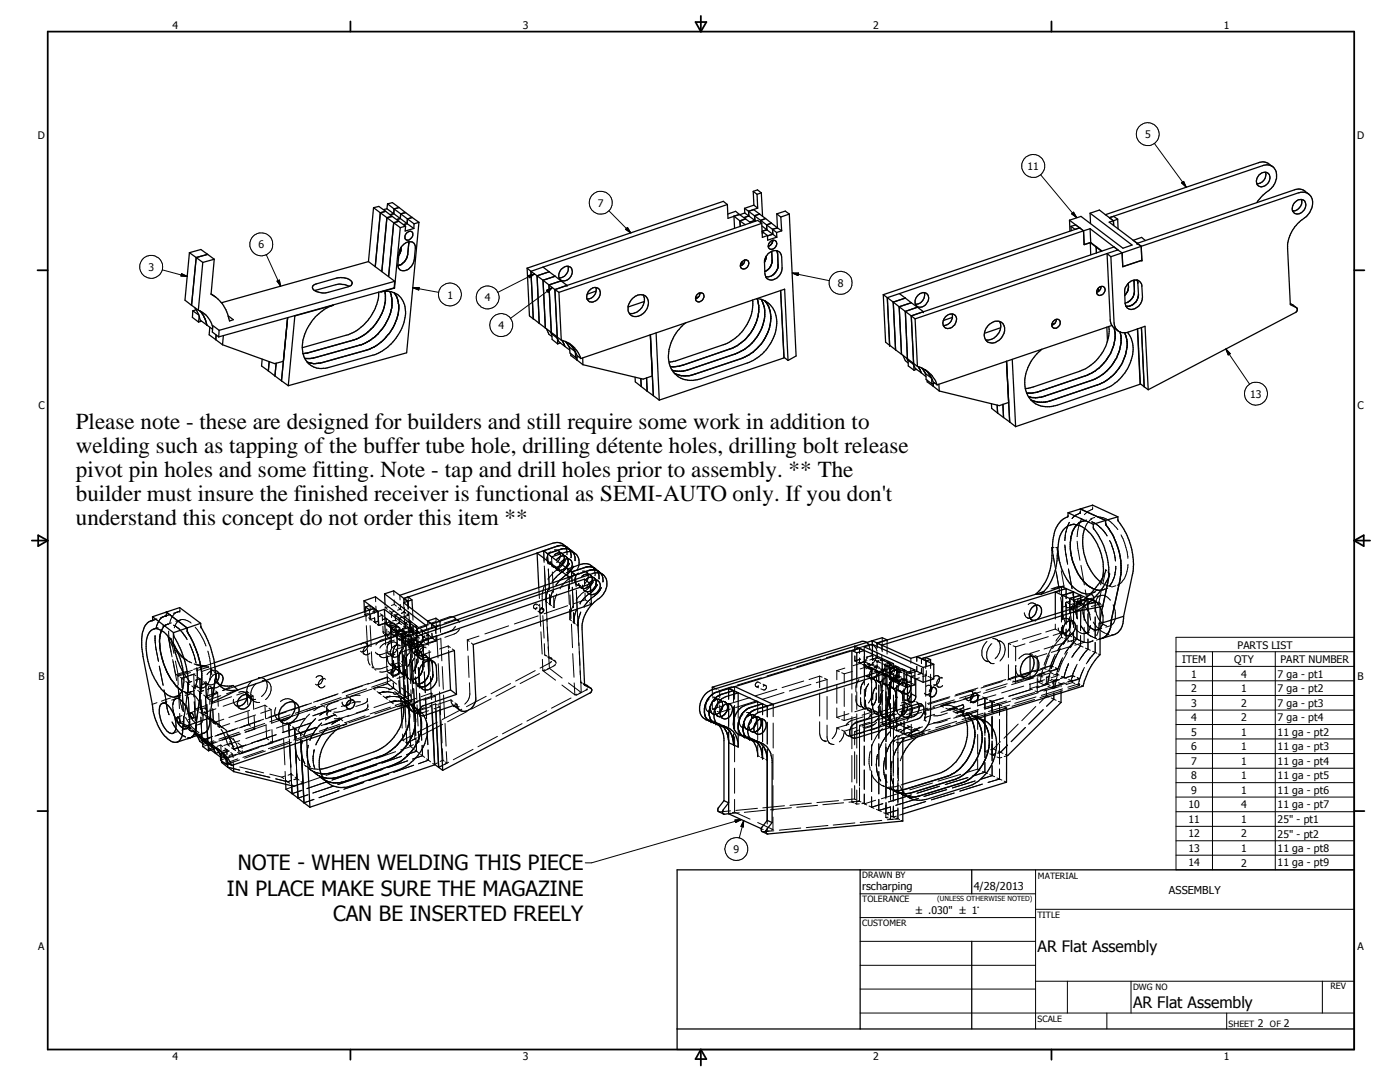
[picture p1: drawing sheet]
<svg xmlns="http://www.w3.org/2000/svg" width="279mm" height="216mm" viewBox="0 0 279 216" stroke-linecap="round" stroke-linejoin="round" font-family="sans-serif">
<defs><g id="words">
<g font-size="4.6">
<text x="15.1" y="85.5">Please note - these are designed for builders and still require some work in addition to</text>
<text x="15.1" y="90.3">welding such as tapping of the buffer tube hole, drilling détente holes, drilling bolt release</text>
<text x="15.1" y="95.2">pivot pin holes and some fitting. Note - tap and drill holes prior to assembly. ** The</text>
<text x="15.1" y="100">builder must insure the finished receiver is functional as SEMI-AUTO only. If you don't</text>
<text x="15.1" y="104.8">understand this concept do not order this item **</text>
</g>
<g font-size="4.2">
<text x="47.5" y="173.7">NOTE - WHEN WELDING THIS PIECE</text>
<text x="45.3" y="178.7">IN PLACE MAKE SURE THE MAGAZINE</text>
<text x="66.5" y="183.7">CAN BE INSERTED FREELY</text>
</g>
<g font-size="3.1">
<text x="207.1" y="190">AR Flat Assembly</text>
<text x="226.1" y="201.1">AR Flat Assembly</text>
</g>
<g font-size="2.2">
<text x="172.1" y="177.5">rscharping</text>
<text x="194.4" y="177.6">4/28/2013</text>
<text x="233.3" y="178.3">ASSEMBLY</text>
</g>
<g font-size="2.1">
<text x="34.4" y="5.9">4</text>
<text x="104.4" y="5.9">3</text>
<text x="174.3" y="5.9">2</text>
<text x="244.3" y="5.9">1</text>
<text x="7.6" y="27.8">D</text>
<text x="228.5" y="27.6">5</text>
<text x="270.8" y="27.8">D</text>
<text x="205.1" y="33.9">11</text>
<text x="119.3" y="41.3">7</text>
<text x="51.6" y="49.6">6</text>
<text x="29.6" y="54.1">3</text>
<text x="89.3" y="59.6">1</text>
<text x="167.2" y="57.2">8</text>
<text x="96.8" y="60.2">4</text>
<text x="99.5" y="65.7">4</text>
<text x="7.7" y="81.7">C</text>
<text x="249.5" y="79.4">13</text>
<text x="270.9" y="81.7">C</text>
<text x="247" y="129.4">PARTS LIST</text>
<text x="7.7" y="135.6">B</text>
<text x="235.9" y="132.3">ITEM</text>
<text x="237.7" y="135.2">1</text>
<text x="246.3" y="132.3">QTY</text>
<text x="247.7" y="135.2">4</text>
<text x="255" y="135.2">7 ga - pt1</text>
<text x="255.5" y="132.3">PART NUMBER</text>
<text x="270.9" y="135.6">B</text>
<text x="237.7" y="138.1">2</text>
<text x="237.7" y="141">3</text>
<text x="237.7" y="143.9">4</text>
<text x="247.7" y="138.1">1</text>
<text x="247.7" y="141">2</text>
<text x="247.7" y="143.9">2</text>
<text x="255" y="138.1">7 ga - pt2</text>
<text x="255" y="141">7 ga - pt3</text>
<text x="255" y="143.9">7 ga - pt4</text>
<text x="237.7" y="146.8">5</text>
<text x="237.7" y="149.7">6</text>
<text x="247.7" y="146.8">1</text>
<text x="247.7" y="149.7">1</text>
<text x="255" y="146.8">11 ga - pt2</text>
<text x="255" y="149.7">11 ga - pt3</text>
<text x="237.7" y="152.6">7</text>
<text x="237.7" y="155.5">8</text>
<text x="247.7" y="152.6">1</text>
<text x="247.7" y="155.5">1</text>
<text x="255" y="152.6">11 ga - pt4</text>
<text x="255" y="155.5">11 ga - pt5</text>
<text x="237.2" y="161.3">10</text>
<text x="237.7" y="158.4">9</text>
<text x="247.7" y="158.4">1</text>
<text x="247.7" y="161.3">4</text>
<text x="255" y="158.4">11 ga - pt6</text>
<text x="255" y="161.3">11 ga - pt7</text>
<text x="237.2" y="164.2">11</text>
<text x="237.2" y="167.1">12</text>
<text x="247.7" y="164.2">1</text>
<text x="247.7" y="167.1">2</text>
<text x="255" y="164.2">25&quot; - pt1</text>
<text x="255" y="167.1">25&quot; - pt2</text>
<text x="146.4" y="170.2">9</text>
<text x="237.2" y="170">13</text>
<text x="237.2" y="172.9">14</text>
<text x="247.7" y="170">1</text>
<text x="247.7" y="172.9">2</text>
<text x="255" y="170">11 ga - pt8</text>
<text x="255" y="172.9">11 ga - pt9</text>
<text x="7.6" y="189.6">A</text>
<text x="270.9" y="189.6">A</text>
<text x="251" y="204.9">2</text>
<text x="256.2" y="204.9">2</text>
<text x="34.4" y="211.5">4</text>
<text x="104.4" y="211.5">3</text>
<text x="174.3" y="211.5">2</text>
<text x="244.3" y="211.5">1</text>
</g>
<text font-size="2" x="182.8" y="182.4">± .030&quot; ± 1°</text>
<g font-size="1.7">
<text x="172.1" y="175.2">DRAWN BY</text>
<text x="207.1" y="175.4">MATERIAL</text>
<text x="172" y="184.7">CUSTOMER</text>
<text x="172.1" y="180">TOLERANCE</text>
<text x="207.1" y="183.1">TITLE</text>
<text x="226.1" y="197.5">DWG NO</text>
<text x="265.5" y="197.4">REV</text>
<text x="207.1" y="203.8">SCALE</text>
<text x="245.2" y="204.9">SHEET</text>
<text x="253.4" y="204.9">OF</text>
</g>
<text font-size="1.4" x="187" y="179.7">(UNLESS OTHERWISE NOTED)</text>
</g></defs>
<g fill="none" stroke="#000" stroke-width=".25">
<path d="M150.3 38.2l.9-.3 .7 .6M150.3 38.2l.8 .6M150.3 38.2l.2 2.7M151.1 38.8l.1 2.7M151.9 38.5l.3 4.7M151.9 38.5l-.8 .3M251.2 34.9a1.41 1.41 0 0 1 1.9-.3 1.68 1.68 0 0 1 0 1.9 1.68 1.68 0 0 1-1.9 .6 1.49 1.49 0 0 1 0-2.2zM252.6 34.4a1.83 1.83 0 0 1-1.8 2.3M254 33.3a2.52 2.52 0 0 0-2.8-.8l-30.6 10.3M259.7 39.8a1.79 1.79 0 0 1-1.7 2.3M261.2 38.7l-1.4-.9h-1.2l-31.7 10.8M37.8 50.4l2.3-.6 1.3 1"/>
<path d="M37.8 50.4l1.4 1M37.8 50.4l-.9 9.5 1.3 1M39.2 51.4l-1 9.5M39.2 51.4l1.3 1M40.5 52.4l-.9 9.5M41.4 50.8l-2.2 .6M41.4 50.8l1.4 .9M42.1 58.6l.9 .7M42.8 51.7l-2.3 .7M42.8 51.7l-.7 7a7.1 7.1 0 0 1 3.7 5.4l.8-.3-1-.8M62.4 57l.6-.3 4.1-1.2 1.1-.1a2.09 2.09 0 0 1 2.1 1l-.2 .5-.6 .3-4 1.1a2.68 2.68 0 0 1-3.1-.9zM69.7 57.1a3.7 3.7 0 0 0-2.7-.3l-4.2 1.2"/>
<path d="M73.5 52.2l5.3 3.9M73.5 52.2l-29.3 8.2M74.5 41.4l1.1-.2 1.4 1M74.5 41.4l1.4 1.1M74.5 41.4l-1 10.8M75.6 58.3a9.9 9.9 0 0 1-5 8l-1.1 .5-9.2 2.6M75.9 42.5l-1 10.7M75.9 42.5l1.3 .9M75.9 58.2l.1 .1M76 58.3a3.8 3.8 0 0 1 4.9 3.9 9.8 9.8 0 0 1-6.5 8.7l-8.8 2.4a3.9 3.9 0 0 1-4.8-1.8M76.8 58.1a8.8 8.8 0 0 1-3.1 7.9l-1.4 1.1-1.1 .5-9.9 2.8-.8 .2M77 42.2l-1.1 .3"/>
<path d="M77 42.2l1.3 1M77.2 41.7l1.4 .9M77.2 41.7l-.7 .1M77.2 43.4l1.4 1M77.2 43.4l-1 10.8M77.3 40.7l1-.3 1.3 1M77.3 40.7l1.4 1M77.3 40.7l-.1 1M77.8 58.2a7.9 7.9 0 0 1-2.1 8.1 8.7 8.7 0 0 1-3.9 2.6l-8.8 2.4-1.2 .2h-1M78.3 43.2l1.3 1M78.3 43.2l-1.1 .2M78.6 42.6l-.7 .2"/>
<path d="M78.6 44.4l1.3 1M78.6 44.4l-1 10.8M78.6 42.6l1.3 1M78.7 41.7l-.1 .9M78.7 41.7l1.3 1M78.7 57.4v.1M78.7 58.4a6.2 6.2 0 0 1 0 6.5 9.5 9.5 0 0 1-5.6 5l-8.8 2.4a4.3 4.3 0 0 1-3-.1M78.7 57.4l-35.1 9.8M78.7 57.5l-2.7 .8M78.8 56.1l-.1 1.3M78.8 56.1l-35.1 9.8M79.6 44.2l1.3 .9"/>
<path d="M79.6 44.2l-1 .2M79.6 41.4l-.9 .3M79.6 41.4l1.3 1M79.9 45.4l-1.2 12.1M79.9 43.6l1.3 1M79.9 43.6l-.7 .2M80 42.7l1.3 1M80 42.7l-.1 .9M80.1 49.3l-.1 .9-.4 .8M80.1 49.2a1.93 1.93 0 0 1 2.1-.9 1.13 1.13 0 0 1 .7 1.3 5.2 5.2 0 0 1-.7 3.4 1.78 1.78 0 0 1-2.5 .7l-.3-.6 .2-2.8zM80.9 45.1v1l1.7-.5M80.9 45.1l-1 .3"/>
<path d="M80.9 42.4l-.9 .3M80.9 42.4l1.4 1M81.2 46.4a.68 .68 0 0 1 1.2 .1 1.18 1.18 0 0 1-1.3 1.4 .95 .95 0 0 1 .1-1.5zM81.2 44.6l1.4 1M81.2 44.6l-.7 .2M81.3 43.7l1.3 1M81.3 43.7l-.1 .9M81.6 48.3l-.2 2.5a2.62 2.62 0 0 1-2 2.2M82.3 43.4l-1 .3M82.3 43.4l1.3 1M82.6 44.7v.9M83.6 44.4l-1 .3"/>
<path d="M83.6 44.4l-2.4 26-23.7 6.6M105.2 53.5l.8 .6M105.2 53.5l.5 9.5 .7 .6M106 54.1l1.2 .9M106 54.1l.4 9.5M107.2 55l1.2 .9M107.2 55l.4 9.5M108.4 55.9l.4 9.5M108.4 55.9l2.3 1.9M108.4 53.3l1.2 .9M108.4 53.3l-2.4 .8M109.6 54.2l-2.4 .8"/>
<path d="M109.6 54.2l1.2 .9M110.7 57.8l.5 9.5 .8 .6M110.7 57.8l.8 .5M110.8 55.1l-2.4 .8M110.8 55.1l1.2 .9M111.5 58.3l.5 9.6M112 56l-2.4 .9 .4 9.4M112 56l1.2 .9M112 53.7a1.37 1.37 0 0 1 1.9-.4 1.7 1.7 0 0 1-.1 2 1.7 1.7 0 0 1-1.8 .6 1.49 1.49 0 0 1 0-2.2zM113.2 56.9h.1M113.2 56.9l-2.5 .9M113.4 53.1a1.85 1.85 0 0 1-1.8 2.3"/>
<path d="M117.6 58a1.21 1.21 0 0 1 1.8-.4 1.21 1.21 0 0 1 .1 1.8 1.41 1.41 0 0 1-2.2 .5l-.2-.8zM118.9 57.4a1.79 1.79 0 0 1-1.7 2.2M119 58.1l-1.8 .6M128.4 58.8a2.03 2.03 0 0 1 .3 3.4 2.1 2.1 0 0 1-3 .5l-.1-.2M128.4 58.8a2.77 2.77 0 0 0-3.1 3.1l.3 .6M128.4 58.8l.2 .7v.7M139.1 58.8a.78 .78 0 0 1 1.2-.2 .78 .78 0 0 1-.1 1.2 .78 .78 0 0 1-1.2 .3 .78 .78 0 0 1 .1-1.3zM139.4 59.2l-.6 .2M139.7 58.5a1.21 1.21 0 0 1-.9 1.1M145.2 40.8l.1 2.8 2.3-.8M145.2 40.8l-.8-.6-39.2 13.3M145.2 40.8l-36.8 12.5"/>
<path d="M145.2 42.7l1.6-.5 .8 .6M146.5 43.1l1.2 1M146.5 43.1l.1 2.5M147.6 42.8l1.2 .9M147.6 42.8l-1.1 .3M147.7 44.1v1.1M147.7 44.1l1 .7M147.9 52.5a1.05 1.05 0 0 1 1.1-.6 .99 .99 0 0 1 .3 1.3 .99 .99 0 0 1-1.3 .4l-.3-.5zM148.1 52.2v.7M148.6 41.6l.8 .6M148.6 41.6v.9M148.6 42.5l.8 .6"/>
<path d="M148.6 42.5l-.9 .3M148.6 51.9a1.1 1.1 0 0 1-.9 1.1M148.8 43.7l-1.1 .4M148.8 43.7l1 .7M149.4 42.2l1-.4 2.4 1.8M149.4 42.2l1.2 .9M149.4 42.2v.9M149.4 43.1l1.3 .9M149.4 43.1l-.9 .3M150.2 59.9a9 9 0 0 1-5.8 8.9l-9.6 3.3-1.3 .2M150.5 40.9l.7 .6M150.5 40.9l-1.9 .7"/>
<path d="M150.6 43.1l.1 .9M150.6 43.1l1.2 .9M150.7 44l-1.1 .3M150.7 44l.1 .1M151 59.6a4.4 4.4 0 0 1 4 4.9 9 9 0 0 1-5.9 7.9l-9.2 3.2a4.8 4.8 0 0 1-5.7-1.7M151.1 59.6a8.3 8.3 0 0 1-2.5 8.3 7.7 7.7 0 0 1-3.1 1.8l-9.2 3.2-.7 .2-1.8 .1M151.2 41.5l-1.8 .7M151.6 42.7l-1 .4M151.8 44l2.4 1.8M151.8 44v.4M151.9 59.7a7.5 7.5 0 0 1-1.5 8.4 8.6 8.6 0 0 1-3.6 2.5l-9.7 3.3-1.1 .2-1.8-.2M152 44.6l-40.5 13.7"/>
<path d="M152 44.6l-.8-.6-40.5 13.8M152 44.6l.1 2.8 1.1-.4M152.1 45.1l.9 .7M152.1 46.2l.3 .2M152.4 46.4l-.3 .1M152.4 46.4l.8 .6M152.8 43.6l2.4 1.9M152.8 43.6l-1 .4M152.9 51.1l-.3 1.2M153 45.8l1.2 .9M153 45.8l-.9 .3M153.2 47v.9l1.8-.6"/>
<path d="M153.2 50.7a1.56 1.56 0 0 1 2.7 .1l.2 2.6a2.15 2.15 0 0 1-3 2.2l-.2-.2-.2-.8-.1-2.6zM153.6 48.4a.74 .74 0 0 1 .9-.5 .74 .74 0 0 1 .5 1 .89 .89 0 0 1-.7 .8 .89 .89 0 0 1-1-.4zM154 44.5l-1 .4v.9M154 50.2l.1 1.7a2.4 2.4 0 0 1-1.5 2.3M154.2 45.8v.9M154.2 45.8l.8 .6M154.2 48a1.31 1.31 0 0 1-.9 1.1M154.2 46.7l-1 .4M154.2 46.7l.8 .6M154.6 54.5l-.8 .6-1 .1M155 46.4v.9M155 50l.2 .7 .1 2.1-.1 .9"/>
<path d="M155 53.9l-.4 .6M155 42.7l.8 .6M155 42.7l.2 2.8M155 42.7l1.7-.6 .8 .6M155.2 53.7a2.61 2.61 0 0 1-1.2 1.3M155.2 45.5l-1 .3M155.2 45.5l.8 .6M155.8 58l.7 13.4-24.9 8.4M155.8 43.3l.2 2.8M156 46.1l-1 .3M157.5 42.7l-1.7 .6M157.5 42.7l1.4 28.3-1.6 .9"/>
<path d="M176.3 58.8l.8 .6M176.3 58.8l.4 9.5 .8 .6M177.1 59.4l1.2 .9M177.1 59.4l.4 9.5M179.5 58.6l1.2 .9M179.5 58.6l-2.4 .8M180.7 59.5l-2.4 .8M180.7 59.5l1.2 .9M183.3 58.8a1.19 1.19 0 0 1 1.8-.1 1.19 1.19 0 0 1-.2 1.8 1.43 1.43 0 0 1-2.1 .5 1.81 1.81 0 0 1 .5-2.2zM184.4 58.4a1.84 1.84 0 0 1-1.7 2.3M213.4 43.9l2.8 2.2M213.4 43.9l.1 2.2"/>
<path d="M213.7 45.2l1-.3 .8 .6M213.7 45.2l.8 .6 1-.3M213.7 45.2l.1 .8M215.5 45.5l.7 .6M215.5 45.5l-39.2 13.3M216.2 46.1l.2 2.7 1.3-.4M216.2 46.1l-36.7 12.5M217.6 42.5l1.8-.6 1.2 .9M217.6 45.6l5.5 4.3M217.6 45.6l.1 2.8M217.6 45.6l-1.4 .5M217.6 42.5l8.3 6.4-1.8 .6-8.4-6.3-2.3 .7"/>
<path d="M217.6 42.5v2.1M217.6 48.4l1.2 .9M217.6 48.4l.1 2.4M217.7 48.4h-.1M217.7 48.4l2.2 1.7M218.8 49.3h.1M218.8 49.3v1.2M218.8 49.3l1 .8M219.1 57.6a.77 .77 0 0 1 1.2-.3 .77 .77 0 0 1 0 1.2 .77 .77 0 0 1-1.2 .3 .77 .77 0 0 1 0-1.2zM219.2 57.5v.7M219.8 57.1a1.31 1.31 0 0 1-.9 1.2M220.6 42.8l.8 .6"/>
<path d="M220.9 50.6l.7 13.5 .3 .8M220.9 50.6l.8 .6M220.9 50.6l-38.3 13M221.4 43.4l.8-.2 .9 .5M221.4 43.4l.8 .7M221.7 51.2l.6 13.2 .4 1.2 .9 .7M222.2 44.1v.9M222.2 44.1l-.8 .2 6.4 4.8M223.1 43.7v2M223.1 43.7l-.9 .4M223.1 49.9l.8 .6M223.1 49.9l-2.2 .7"/>
<path d="M223.1 49.9l-.8-.6-40.4 13.7M223.9 50.5l.2 2.7 3.8-1.3M223.9 50.5l-2.2 .7M225.2 56.6a2.54 2.54 0 0 1-.7 2.4M225.7 59.8l-.5 .4M226.3 55.9h.1M226.3 55.9a1.26 1.26 0 0 1 1.6 1.2l.1 2.2a2.59 2.59 0 0 1-2.3 2.5 1.28 1.28 0 0 1-1.2-1.3M226.3 55.9a2.42 2.42 0 0 0-1.8 2.4v2.2M226.3 55.9l.1 2.2a2.51 2.51 0 0 1-.6 1.6M226.4 58.3l-.3 .9-.7 .9M226.9 48.6h.1M226.9 55.9l.3 2.8a2.36 2.36 0 0 1-2.5 2.4"/>
<path d="M227.8 49.1l.1 2.8M227.8 49.1l31.3-10.6a2.15 2.15 0 0 1 2.4 .6 2.15 2.15 0 0 1 .3 2.4 4.9 4.9 0 0 1-2.3 2.6 7.1 7.1 0 0 0-2.5 5.4l.5 11.3 1.3 .6M227.8 49.1l-3.9 1.4M227.9 51.9h.1M228.6 48l-.8-.6-1.7 .6 1.7 1.1M250.8 40.4a12.7 12.7 0 0 1 2.9-2.8 3.3 3.3 0 0 0 .5-4.2 2 2 0 0 0-2.2-.3l-30.6 10.3M258.4 40.4a1.18 1.18 0 0 1 1.5-.5 1.18 1.18 0 0 1 .6 1.5 1.61 1.61 0 0 1-2.3 1.1 1.26 1.26 0 0 1-.1-1.8zM38.2 60.9l1.4 1M38.5 62l-.1 1.3 1.2 1M38.5 62l1.2 .9M38.8 61.3l.8 1.4 .4 1.2 1.3 1M39.2 61.8l-.7 .2"/>
<path d="M39.6 61.9a4.9 4.9 0 0 1 2.9 3.4l-.1 1 1.2 .9M39.8 63.1l-.2 1.2M39.9 62.1a5.9 5.9 0 0 1 1.4 2.8M40.2 64.1l-.6 .2M41.3 64.9l1.1 .8M41.9 65.3l-.2 1.5 1.4 1M42.5 65l1.2 .9M43.1 67.8l1.3 1M43.1 66.9v.9M43.7 65.9l-.1 1.3M44.4 68.8l10.4 3.8 1.8-.5M44.6 67l-.2 1.8"/>
<path d="M52.3 71.7l-.1 1.3 1.4 1M53.6 74l1.3 1M53.7 72.2l-.1 1.8M54.9 75l1.3 1M55.1 72.5l-.2 2.5M56.2 76l1.3 1M57.4 63.4l-1.2 12.6M58.8 63h.1M58.8 63l-1.3 14M60.5 70.5l.3 1M66.4 60.9h.1M66.5 60.9a9.4 9.4 0 0 0-6.2 8.5l.2 1.1"/>
<path d="M66.5 60.9l-7.7 2.1M106.4 63.6l1.2 .9M106.4 63.6h.1M107.6 64.5l1.2 .9M108.8 65.4l2.4 1.8M109.1 65.6l.5 1.1 .6 .4M109.8 66.2l.2 .3 1.2 1M110.1 66.5v.2M110.1 66.6l.1 1.1 1.1 .9M111 67.1l.2 .4M111.2 67.5l.3 .7 1.2 .9M111.3 67.5v1.1"/>
<path d="M111.8 68.4l-.5 .2M112 67.9a5.5 5.5 0 0 1 3.9 3.6M112.1 67.9l.6 1.2M112.7 69.1l1 .7M113.5 68.5l.8 .8 .5 .9M113.6 68.5l.8 .9 .7 1.5 .8 .6M113.7 69.4v1l1.2 .9M113.7 69.5l-.8-1.3 .7 1.1 1.2 .9M113.9 70.6v.4l1.2 .8M114.8 70.2h.1M114.8 70.2l.1 1.1M115.1 71.2v.6"/>
<path d="M115.1 71.8l1.2 1M115.4 71.2l-.5 .1M115.9 71.5l40.7-13.8 .7 14.2M116.3 71.4v1.4M116.3 72.8l12.1 2.8 1.8-.6M126.7 75.3l.1 .9 2.4 1.9M127.9 75.6l.1 1.5M128.6 60.2l-3.3 1.1M128.6 60.2a2.68 2.68 0 0 1-3 2.3M129 75.4l.2 2.7M129.2 78.1l1.2 .9M129.8 66.8l.6 12.2"/>
<path d="M130.4 79l1.2 .8M130.9 66.4l.7 13.4M136.9 64.4a8.6 8.6 0 0 0-3.3 8.2l.6 1.3M152.6 60a6.3 6.3 0 0 1 .1 7.4 9.5 9.5 0 0 1-4.7 4.1l-9.3 3.1a5 5 0 0 1-4.1-.1M156.5 71.3l.8 .6M177.5 68.9h.1M177.5 68.9l1.2 .9M178.3 60.3l1.2 .9M178.3 60.3l.4 9.5M178.7 69.8l2.4 1.8M179.5 61.2l.4 9.5M179.5 61.2l1.2 .9"/>
<path d="M180.2 70.9l.5 1.1 .5 .4M180.7 62.1l.4 9.5M180.7 62.1l1.2 .9M180.9 71.5l.2 .3 1.2 .9M181.1 71.6l1.2 .9M181.1 71.8l.1 .2M181.2 71.9l.1 1.1 1.1 .9M181.9 60.4l-2.4 .8M181.9 60.4l1.2 .9M181.9 63l.4 9.5M181.9 63l.7 .6M182.1 72.3l.2 .4"/>
<path d="M182.3 72.7l.3 .8 1.3 .9M182.3 72.8l.1 1.1M182.3 72.5l.8 .6M182.6 63.6l.5 9.5M182.9 73.7l-.5 .2M183.1 61.3l-2.4 .8M183.1 61.3l1.2 .9M183.1 73.1a5.6 5.6 0 0 1 3.8 3.3l.1 .4M183.3 73.2l.6 1.2M183.9 74.4l.9 .7M184.3 62.2h.1M184.3 62.2l-2.4 .8"/>
<path d="M184.4 74l-.4-.6 .7 1.1 1.2 .9M184.4 74l.4 .7v1l1.2 .9M184.6 73.7l1.1 1.4 .5 1.1 .8 .6M185 75.9v.3l1.3 .9M185.1 74.3l.8 1.1M185.9 75.4h.1M185.9 75.5l.1 1.1M186.2 76.5l.1 .6M186.3 77.1l1.2 .9M186.5 76.4l-.5 .2M187.4 76.7l.1 1.3M187.5 78l11.9 2.9 1.9-.6"/>
<path d="M188.3 64v.9M188.3 64a1.58 1.58 0 0 1 2.4-1.1 1.76 1.76 0 0 1-.2 1.9 1.76 1.76 0 0 1-1.8 .6l-.4-.5M190 62.7a1.82 1.82 0 0 1-1.7 2.2M190.1 63.3l-1.8 .7M199.5 64.1a2.69 2.69 0 0 0-2.8 3.7M199.5 64.1a1.38 1.38 0 0 1 1 1.3 2.98 2.98 0 0 1-2.2 3l-.4 .1a1.29 1.29 0 0 1-1.2-.7M199.5 64.1a2.19 2.19 0 0 1-.2 2.3l-.5 .7a2.31 2.31 0 0 1-2.1 .7M199.7 65.4l-3.2 1.1M200.9 72.1l.6 12.1M202 71.7l.7 13.4M210.2 64.1a.77 .77 0 0 1 .7-.4 .77 .77 0 0 1 .7 .5 1 1 0 0 1-.4 1.1 1 1 0 0 1-1.2-.1 1 1 0 0 1 .2-1.1zM210.5 64.5l-.6 .2"/>
<path d="M210.8 63.7a1.31 1.31 0 0 1-.9 1.2M220.9 65.3l.1 2.8M221.3 65.2a8.8 8.8 0 0 1-5.8 8.9l-9.3 3.1-1.6 .4M221.9 64.9l.4 .5 .8 .6M221.9 64.9l-34.9 11.9M222.4 65.4a8.7 8.7 0 0 1-4.6 9.1l-10.7 3.7-1.1 .2h-1.1M223.6 66.3a8.7 8.7 0 0 1-4.9 9.3l-10.9 3.6-1.1 .2-1.4-.2M223.6 66.3l.4 .1 1-.1 3.5-1.2 .7 12.7M224.5 66.4a7.8 7.8 0 0 1-2.1 8.2 8.8 8.8 0 0 1-3.4 2.2l-9.2 3.1a5.1 5.1 0 0 1-4.1-.1M225 66.3a5.3 5.3 0 0 1 1 4.8 9.3 9.3 0 0 1-5.7 6.6l-9.3 3.2a4.7 4.7 0 0 1-4.9-.8 4.7 4.7 0 0 1-1.5-4.7 9.2 9.2 0 0 1 3.3-5.7M225.2 60.2l-.7 .3M225.3 60.1l-.3 .2"/>
<path d="M227.2 69.6h.1M227.8 65.4l.5 11.8M228.3 77.2l-.7-.6-.6-11 .5 11.1-24.8 8.4M228.3 77.2l.9 .6M257.5 60.5l1.3 .9M258.8 61.4a.6 .6 0 0 1-.3 1l-29.3 15.4M197.9 80.6v.9l1.2 .9M199 80.9l.1 1.5M199.1 82.4l1.2 .9M200.2 80.7l.1 2.6M200.3 83.3l1.2 .9M201.5 84.2l1.2 .9"/>
<path d="M72.6 119.9l2.8 2.1M72.6 119.9l.1 2.2M76.8 118.5l1.8-.6 1.2 .9M76.8 118.5l8.3 6.4-1.8 .6-8.4-6.4-2.3 .8M76.8 118.5v2.1M79.8 118.8l.8 .6M80.6 119.4l.8-.3 .8 .6M80.6 119.4l.8 .6M81.4 120v.9M81.4 120l-.8 .3 6.3 4.8M82.2 119.7l.1 1.9M82.2 119.7l-.8 .3"/>
<path d="M107.2 110.4l6.4 4.7 4.2-1.4h.9l.8 .4M107.2 110.4l-26.6 9M107.2 110.4l.3 6.8M108.5 109.9l-1.3 .5M108.5 109.9l6.4 4.8-.9-.6M110.1 111.1l2.9-.9a2.03 2.03 0 0 1 2.1 .5 2.03 2.03 0 0 1 .4 2.1M111.8 112.4a1.43 1.43 0 0 1 2.2-.6l.2 .7-.2 .7M112.6 111.7l-.2 .7-.3 .2M113.2 109.2l-1.4-.9-.7-.1-.7 .2-30.6 10.4M113.2 109.2a2.24 2.24 0 0 0-2.1-.2l-2.6 .9M113.2 109.2l.8 .7M113.4 111.5a1.94 1.94 0 0 1-.5 1.7"/>
<path d="M114 109.9l-.2-.2a1.67 1.67 0 0 0-1.6-.2l-2.9 1M114 109.9l.8 .5M117.5 113.8l-31.4 10.7M117.6 116.3a1.14 1.14 0 0 1 1.3-.6 1.14 1.14 0 0 1 .9 1 1.93 1.93 0 0 1-1.9 2M117.8 116.5l.2 4.1-23.6 8 .6 10.7a2.41 2.41 0 0 1-3.1 2.5l-1.3-1M117.8 116.5l-1.2-.9-32.6 11.1a2.67 2.67 0 0 0-1.5 3.6l1.4 1.1M117.8 116.5l-32.5 11.1a2.86 2.86 0 0 0-1.8 3.3 1.45 1.45 0 0 0 1.9 .7l5.3-1.8 .4 8.8M118.2 115.9l-.4 .8M118.8 113.5l-1.2-.9-1.2-.1-3.1 1 .7 .6M118.8 113.5l-.6-.3-.7-.1-3.5 1M118.8 113.5l.7 .6M118.9 115.7a1.87 1.87 0 0 1-1 2.2"/>
<path d="M119.5 114.1l.9 .6M206.7 118.6l-31.7 9.7M206.7 118.6h1.1M210.1 109.3h-.2a13.3 13.3 0 0 1-1.3 6.9l-1 1.5-.9 .9M210.6 118.1l1.4 .7M210.6 118.1v4.4M210.6 118.1l-34.6 10.6-1-.4M211 110.4a11.7 11.7 0 0 1-1.8 6.6l-1.4 1.6M212 117.1l.8 .3M212 118.8l1.5 .6M212 118.8v3.3M212.2 117l-4.4 1.6"/>
<path d="M212.8 117.4l1.4 .7M212.8 117.4l-2.2 .7M213.1 102.3l5-1.5 5 2.3M213.1 102.3l5.1 2.3M213.1 102.3v.8a5.1 5.1 0 0 0-3 4.6v1.8M213.5 119.4l1.4 .7M213.5 119.4v2.2M214.2 118.1l1.5 .7M214.2 118.1l-2.2 .7M214.9 104.7l-.2 .2a7.2 7.2 0 0 0-.8 6.4 13.2 13.2 0 0 0 1.8 4l1.3 1.5 1.4 .8M215.6 101.6l5 2.2M215.7 118.8l1 .5"/>
<path d="M215.7 118.8l-2.2 .6M216.2 119.7l-1.3 .4M216.2 119.7l-.8 .6M216.5 105.5a9.1 9.1 0 0 0-.2 4.8 11 11 0 0 0 2.2 4.7l1 1M216.5 105.5a3 3 0 0 0-5 1.7 10.5 10.5 0 0 0 3.6 10.7 3.6 3.6 0 0 0 2.5 .5M216.5 105.5a10.8 10.8 0 0 1 3.6 9.6M218.2 104.6v.7a14.3 14.3 0 0 1 3.1 9.3M220.3 114.6a13.3 13.3 0 0 1-4.1 5.1M220.6 103.8l.1 .8a15.8 15.8 0 0 1 3 8.3l-.1 2.6-1.8 8.2M220.6 103.8l-2.4 .8M221.3 114.4l.1 .1M221.4 114.5l-1.9 9.1"/>
<path d="M221.4 114.5a12.2 12.2 0 0 1-3.6 5.3l-1.2 1-2.2 1.3M223.1 103.1l.1 .9a14.9 14.9 0 0 1 2.1 3.8l.8 2.9a9.9 9.9 0 0 1-.1 4.1l-1.8 8.2M223.1 103.1l-2.5 .7M29.9 126.1a1.62 1.62 0 0 1 2.4-.2 9.1 9.1 0 0 1 3 3.9l.7 1.6a13.4 13.4 0 0 1 .5 5.7 1.92 1.92 0 0 1-2.2 2 7.1 7.1 0 0 1-3.7-4.1 12.7 12.7 0 0 1-1.2-8zM30.4 123.1l4.2 3.1M30.4 123.1l.1 .7M30.5 123.8a2.75 2.75 0 0 0-2 2.2l-.2 1.5v1.7l2.1 11.3a10.7 10.7 0 0 0 3.1 6.9 1.98 1.98 0 0 0 1.8 .7M30.5 123.8l-.4 .1M32.2 125.8a11.1 11.1 0 0 0 .4 6.6 10.7 10.7 0 0 0 3.7 5.4M33.2 122.1l4.1 3.2 .2 .9a20.1 20.1 0 0 1 2.5 6.3l.3 1.9v2.1l-1.1 7.7a3.2 3.2 0 0 1-1 2.9l-.1 .1M33.2 122.1l-2.8 1M33.2 122.1l2.7-.9 4.1 3.2"/>
<path d="M34.6 126.2l.1 .7a20.2 20.2 0 0 1 2.6 6.6l.2 1.4 .1 2.1-1.2 8.1M34.7 128.5l.8 3.4 1.1 2.3M34.7 128.7l.6 1M40 124.4l-5.4 1.8M40 124.4a4.5 4.5 0 0 0 1.1 2.6l.9 2.2 .7 2.3 .3 2.7M42.9 135.9l-1 7.4M42.9 134.2l.2 .2M43.1 134.4a1.1 1.1 0 0 1 1.3 .4 1.1 1.1 0 0 1-.1 1.3l-.3 .6M43.1 134.4a3.2 3.2 0 0 0 4 3.4l.4-.1M43.1 134.4l-.8 5.8 5.2-2.5M43.6 134.4l.1 .7-.4 .8M43.7 136.5l1.4 .4 1.4-.1 1 .9"/>
<path d="M47.8 139.3a1.34 1.34 0 0 1 2.2-.2 1.8 1.8 0 0 1-2 2.3 1.35 1.35 0 0 1-.2-2.1zM49.2 138.6l.1 .7M49.3 139.3l-1.8 .6M49.3 139.3a1.83 1.83 0 0 1-1.8 1.6M70 139.7l-.2 .6-.7 .5M70 139.7a.69 .69 0 0 1 .7 .3 .69 .69 0 0 1 0 .7 .82 .82 0 0 1-.8 .8 .82 .82 0 0 1-.8-.7M70 139.7a1.31 1.31 0 0 0-.9 1.1M72.9 121.1l.9-.3 1.6 1.2M72.9 121.1l.8 .6 .9-.3-31.8 10.8M72.9 121.1l.1 .9M75.4 122l.2 2.8 1.3-.5M75.4 122l-32.5 11.1"/>
<path d="M76.7 121.6l-1.3 .4M76.7 121.6l5.6 4.2M76.7 121.6l.2 2.7M76.8 124.4l1.2 .9M76.8 124.4l.1 2.4M76.9 124.3l-.1 .1M76.9 124.3l2.2 1.7M78 125.3h.1M78 125.3v1.1M78 125.3l1 .8M78.3 133.5a.77 .77 0 0 1 .7-.4 .77 .77 0 0 1 .7 .5 .99 .99 0 0 1-.4 1.1 .99 .99 0 0 1-1.2-.1v-.6zM78.4 133.4v.7"/>
<path d="M79 133.1a1.21 1.21 0 0 1-.9 1.2M80.1 126.6l.6 13.2 .4 1.1M80.1 126.6l.8 .6M80.1 126.6l-32.6 11.1M80.9 127.2l.6 13.2a1.94 1.94 0 0 0 2 2M82.3 125.8l.8 .6M82.3 125.8l-2.2 .8M82.3 125.8l-.8-.6-34.7 11.8M83.1 126.4v.8M83.1 126.4l-2.2 .8M84.3 132.5a1.72 1.72 0 0 1 2.4-.3l.4 .9 .1 2.2a2.2 2.2 0 0 1-2.8 2.2l-.6-.7-.1-2.6 .1-.9zM84.4 132.5a2.42 2.42 0 0 1-.7 2.4"/>
<path d="M84.5 136.1l-.8 .3M85.2 135.4l-1 .9M85.2 135.3l-.6 .7M85.5 131.8v2.9M85.5 134.7l-.3 .6M85.5 134.7l-.3 .7M86.1 131.8l.2 .5 .1 2.4a2.36 2.36 0 0 1-2.5 2.3M86.1 124.5h.1M86.1 124.5l.8 .6M86.9 125.1l31.4-10.7a1.96 1.96 0 0 1 2.8 1.7 4.1 4.1 0 0 1-2.1 3.7 7.2 7.2 0 0 0-2.8 5.7l.5 11.2 1.2 .6a.58 .58 0 0 1-.2 1l-29.4 15.4M86.9 125.1l.1 .6M86.9 125.1l-3.8 1.3"/>
<path d="M87.8 124l-.8-.6-1.7 .5 .8 .6M89.5 130.2l.4 7.5M89.9 137.7l-6.5 2.2a1.21 1.21 0 0 0-.8 1.8l1.3 1M89.9 137.7l1.2 .9M91.1 138.6l-6.6 2.2a1.17 1.17 0 0 0-.4 2h.6l6.5-2.3 .1 .7 .4 .4M107.8 121.6l.4-.2a.45 .45 0 0 1 .2 .7 .45 .45 0 0 1-.7 0zM116.7 136.5l1.2 .9M142.2 137.1v.5M142.2 137.1l.6 .3M143 138.1a3.7 3.7 0 0 0-1.9 5.5l.6 .3M145.4 137.4l1.2-.4 7.7 3.5M145.4 137.4l7.7 3.5"/>
<path d="M145.4 137.4l1 .4M145.4 137.4l-2.4 .7M146.4 137.8l-2.4 .8a3.9 3.9 0 0 0-2.4 4.3l.3 .7 .8 .8M146.4 137.8l.9 .5M147.3 138.3v3.4M147.3 138.3l-2.4 .7a4 4 0 0 0-2.4 4.1 2.04 2.04 0 0 0 2.3 1.9M151.2 140l-2.4 .7a3.9 3.9 0 0 0-2.1 5.1l.6 .7 1.1 .5M170 129.8l1 .5M170 129.8v5.9M170.6 128.9l.9 .5M170.6 128.9l-28.6 8.8a4 4 0 0 0-2.2 4.8l.7 .9 1.2 .5M171 130.3v5.1"/>
<path d="M171.5 129.4h.1M171.5 129.4l-28.5 8.7M171.5 129.4l1 .4M171.5 129.4l-1.5 .4M171.5 129.4l6.8 3-.8 .3M172.5 129.8v5.2M172.5 129.8l-1.5 .5M172.5 132.7l2.9 1.4M173 128.2l-1-.2-29.8 9.1M173.9 133.4v1.1M174.1 127.8h.1M174.1 127.8l.9 .5"/>
<path d="M174.1 127.8l-3.5 1.1M174.1 128.6l-1.6 .5 10.1 4.6M174.1 128.6l10.1 4.6M174.1 128.6v1.2M175 128.3h.1M175 128.3l6.8 3.1 1.2-.4M176.8 132.9l.9 .4 .8-.2M176.8 132.9v.7M177 127.7h.1M177 127.7l-.9-.4-2 .5M177 127.7l-2 .6M177.5 132.7l1 .4"/>
<path d="M177.5 132.7l-.7 .2M177.5 132.7l3.4 1.5M178.5 133.1l1 .4-27.8 8.6a3.7 3.7 0 0 0-1.8 5.6l.6 .3 1.1 .1M178.5 133.1l-27.8 8.5M179.5 136.5l1.4 .7M180.9 134.2v3M181.1 137.1v2.3l.1 .4M181.2 139.8l.7 .3M181.7 136.9v.9l-.6 .6M181.8 138.4l1 .5M181.8 136.9v1.7l-.2 .6-.5 .4M182.6 133.7v3l-1.7 .5"/>
<path d="M182.6 135.4l1.6 .7M182.6 133.7l-1.7 .5M182.8 135.5v3.7a.89 .89 0 0 1-.5 .8 .89 .89 0 0 1-1-.1l-.1-.1M183 131l.9 .4M183 131l3.4 1.5M183.9 131.4l1 .5 .8-.3M183.9 131.4l.8-.2 1 .4M184.2 133.2v2.9M185.7 135.7v7a4.1 4.1 0 0 1-2.5 3.7l-3 .9v16.5l-27 2.6a.54 .54 0 0 1-.2-.9l1.1-1.4M185.7 131.6v.6M185.9 137.3a.69 .69 0 0 1 1 .1 .69 .69 0 0 1-.1 .9 .89 .89 0 0 1-1.1 .7M185.9 137.3l-.2 .2"/>
<path d="M185.9 137.3l-.2 .9M186.4 132.5v3l-2.2 .6M186.4 132.5l-2.2 .7M193.9 138.7a.73 .73 0 0 1 1.1-.1 .73 .73 0 0 1 0 1.1 .72 .72 0 0 1-1 .4 .72 .72 0 0 1-.2-1.1zM194.2 138.4l-.1 .8-.4 .5M204.7 131.4a1.54 1.54 0 0 1 1.9-.3 1.54 1.54 0 0 1 .7 1.8 2.54 2.54 0 0 1-2.6 2.6 2.03 2.03 0 0 1-.8-3zM205.6 131v3.3M206 130.9a2.8 2.8 0 0 1-2 4.2M206.8 120.8a1.94 1.94 0 0 1-1.2 2.6M206.8 123.7a1.73 1.73 0 0 0 .5-2.9 1.73 1.73 0 0 0-1.8 2.5l.2 .1a.7 .7 0 0 0 .8 .4M211.8 138.3v1.9l-10.7 10.5-.2 .1M212.3 126.3l.1 .1"/>
<path d="M213.5 123.9v1.4M213.5 123.9a1.91 1.91 0 0 0-1.2 2.4M213.5 123.9a1.06 1.06 0 0 1 1.1 1.5l-.6 1.1a.99 .99 0 0 1-1.7-.2M213.5 123.9a1.92 1.92 0 0 1-1.2 2.5M213.9 121.5l-30.9 9.5M214.4 122.1l-30.5 9.3M214.9 120.1v.5M214.9 120.1l.5 .2M215.4 120.3l-1.7 .9 .7 .9M219.5 121.1v9.5a12.9 12.9 0 0 0-3.3 6.3l-36 11.1M219.9 127.4l-.4 .1M220.1 121l-5.7 1.1"/>
<path d="M221.8 123.7l-.1 1.4a2.97 2.97 0 0 1-1.8 2.3M221.8 123.7l-2.3 .7M224.2 123a3.5 3.5 0 0 1-1.8 3.6l-2.5 .8M224.2 123l-2.4 .7M32.2 140.5l.2-.2a1.59 1.59 0 0 1 1.7 1.1 5.6 5.6 0 0 1 .8 4.6 1 1 0 0 1-1.7-.2 5.8 5.8 0 0 1-1.2-5zM35.4 143.1l.3 .2 .2 .6a.25 .25 0 0 1-.1 .3 .25 .25 0 0 1-.3-.2l-.2-.4zM36.4 145.1a2.91 2.91 0 0 1-.8 2.9l-.3 .1M38.1 147.2l-2.8 .9M39.2 146.8l1.1 .8M39.3 146.8l.5 1.1 .6 .4M40.1 147.4l.2 .4M40.3 146.4v1.2"/>
<path d="M40.3 147.6l1.2 .9M40.3 147.8l1.2 .9M40.3 147.8l.1 .2M40.4 147.8l.1 1.2 1.1 .8M41.3 148.3l.2 .4M41.4 145.8l.1 2.7M41.5 148.5l.8 .6M41.5 148.7l.3 .7 1.2 .9M41.5 148.7l.1 1.1M41.9 143.3l-5.5 1.8M41.9 143.3v.9a2.31 2.31 0 0 1-1.1 2.1l-2.7 .9M42 142.5l.3 6.6"/>
<path d="M42.1 149.6l-.5 .2M42.3 149.1a5.4 5.4 0 0 1 3.9 3.6M42.4 149.1l.6 1.2M43 150.3l1 .7M43.8 149.7l.7 .8 .6 .9M43.9 149.7l1.2 1.7M44.2 151.8v.3l1.2 1M45.1 151.4h.1M45.1 151.4l.3 .7 .8 .6M45.1 151.4l-1.2-.9-.7-1.1a2.83 2.83 0 0 1 .8 2.3l1.2 .8M45.1 151.4l.1 1.1M45.4 152.4v.7"/>
<path d="M45.4 153.1l1.3 .9M45.7 152.4l-.5 .1M46.6 152.7l.1 1.3M46.7 154l11.9 2.9 1.9-.6M56.3 141a1.92 1.92 0 0 1 3.3-.1 2.85 2.85 0 0 1-2.1 3.5 1.56 1.56 0 0 1-1.6-.5 1.56 1.56 0 0 1-.2-1.7zM57 156.5l.1 1 1.2 .9M58.2 156.8l.1 1.6M58.3 158.4l1.2 .9M58.7 140.1a2.69 2.69 0 0 1-2.8 3.6M58.9 141.4l-3.3 1.1M59.4 156.6l.1 2.7M59.5 159.3l1.2 .9"/>
<path d="M60.1 148l.6 12.2M61.2 147.7l.6 13.4M67.1 145.6a8.3 8.3 0 0 0-3.1 8.5l.4 1M69.7 140.5l-.6 .2M80.1 141.2l.1 2.9M80.5 141.1a8.9 8.9 0 0 1-5.9 8.9l-9.2 3.2-1.6 .3M81.1 140.9l1.2 1.1M81.1 140.9l-34.9 11.8M81.6 141.4a8.7 8.7 0 0 1-5.8 9.5l-9.5 3.3-1.5 .2h-.7M82.7 142.2a8.4 8.4 0 0 1-3.4 8.3l-.7 .6-1.2 .6-9.6 3.3a5.1 5.1 0 0 1-3.4 .1M83.7 142.6a7.8 7.8 0 0 1-1.8 7.6 8 8 0 0 1-3.7 2.5l-9.2 3.2a5.1 5.1 0 0 1-4.1-.2M84.6 142.8a7 7 0 0 1-.9 7.6 9.7 9.7 0 0 1-4.3 3.3l-9.2 3.1a4.5 4.5 0 0 1-5.8-1.7"/>
<path d="M86.2 142.2l.5 10.4-24.9 8.5M86.3 142.2l.4 10.3 1.6 1.2M86.4 145.5h.1M87 142l.5 11.1M87.8 141.7l.5 12M141.7 143.9l1 .5M142.7 144.4l.9 .4M143.5 144.8a4.8 4.8 0 0 1 1 2.6v12.4M144.2 140.9l-.1 .5-.4 .6M144.3 145a4 4 0 0 1 1.1 2.8v14.6l6.5 3M144.5 159.8l.9 .4-1.2 1.7 .2 .5M144.5 159.8l-1.2 1.7v.4l1.1 .5"/>
<path d="M144.8 145a4.3 4.3 0 0 1 1.6 3.6M144.8 145a3.5 3.5 0 0 1 2.5 3.3M145 140.4a1.11 1.11 0 0 1 1.1 .6 1.11 1.11 0 0 1-.1 1.2 1.23 1.23 0 0 1-.8 1.1 1.23 1.23 0 0 1-1.4-.4 2.05 2.05 0 0 1 .4-2M145 140.4a1.92 1.92 0 0 1-1.1 2.6M145 140.4l-.8 .5M145.4 148.2l1 .4M147.3 146.5v2.6l-.9-.5M148.4 147l2 .9M150.3 147.8a5.2 5.2 0 0 1 .9 3M150.7 141.6a3.8 3.8 0 0 0-1.9 5.5l.6 .3M151 144l-.5 1.1M151 148a4.6 4.6 0 0 1 1.2 3.3"/>
<path d="M151.1 143.8a1.05 1.05 0 0 1 1.3-.2 1.05 1.05 0 0 1 .5 1.2 1.66 1.66 0 0 1-1.9 1.6 1.53 1.53 0 0 1-.3-2zM151.6 148.1a3.5 3.5 0 0 1 2.2 2.3l.3 1.4v12.3M151.6 148.1a4.4 4.4 0 0 1 1.5 3.2v12.4M151.8 143.5a1.87 1.87 0 0 1-1.2 2.5M152.2 140.4l-2.5 .8a3.8 3.8 0 0 0-1.8 5.4l.5 .4M153.1 140.9h.1M153.1 140.9l-2.4 .7M154.3 140.5h.1M154.3 140.5l-1.2 .4M170 144.8v2M170.2 144.7l.6-.5 12.3-3.7a1.16 1.16 0 0 1 1.3 1.6 1.99 1.99 0 0 1-1.3 1.4l-12.3 3.8a.94 .94 0 0 1-1.2-.9 2.1 2.1 0 0 1 .6-1.7zM171 144.2v2.3"/>
<path d="M172.5 143.7v2.3M172.5 145.2v.8M173.9 143.3v2.2M175.4 142.8v2.3M176.8 142.4v2.3M177.7 142.1v2.3M180.2 141.4l-.2 1M181.1 141.1v.3a1.68 1.68 0 0 1-1 1.3M181.8 140.8a1.5 1.5 0 0 1-1.2 2.3 1.17 1.17 0 0 1-.4-1.7M183 147.1l-1.7 1.6-1.1 1.8M183.3 140.4a1.97 1.97 0 0 1-1.1 2.6l-12.4 3.9M192.9 144.1a8.3 8.3 0 0 1-.7 5.6 8.7 8.7 0 0 1-4.7 4.6l-7.3 2.2"/>
<path d="M194 143.7a8.8 8.8 0 0 1-2.1 9.3 6.5 6.5 0 0 1-3 1.9l-8.7 2.7M194.8 143.5a7.3 7.3 0 0 1 .3 7.5 8.3 8.3 0 0 1-4.7 4.6l-8.8 2.7-1 .1M195.1 143.4a4.5 4.5 0 0 1 3.8 4.7 9.1 9.1 0 0 1-5.3 8.7l-8.7 2.7a4 4 0 0 1-4.7-1.6M195.6 143.5a5.7 5.7 0 0 1 1.8 5.6 8.9 8.9 0 0 1-5.6 7.2l-8.4 2.5-1 .2h-1.3M200.9 141.6v14.5l-20.7 6.3M60.7 160.2l1.1 .9M135.1 173.6h135.2v35.8h-135.2zM145.4 162.3l-1 .1M153.1 163.7l-1.2 1.6v.4l.2 .2 1 .5M153.1 163.7l1 .4M171.7 173.6v31.7M193.9 173.6v4.8"/>
<path d="M193.9 187.8v17.5M135.1 205.3h135.2"/>
</g>
<g fill="none" stroke="#000" stroke-width=".2">
<path d="M207.7 34.9l7.2 8.5M230.4 28.6l6.3 8.7M235.8 36.5l.4-.3 .5 1.1zM32.4 53.8l5 1.4M36.2 54.6l1.2 .6-1.3-.1zM53.1 50.8l2.9 6.3M55.3 56.1l.5-.2 .2 1.2zM82.4 57.4h1.3l-.1 .5zM82.4 57.4l5.1 .9M105.5 55l1.2-.3-1 .7zM106.7 54.7l-7.3 3.6M109.1 57.9l1.1-.5-.8 .9z"/>
<path d="M110.2 57.4l-8.3 6.1M121.5 42.1l4.4 4.4M124.8 45.8l.4-.4 .7 1.1zM125.2 45.4l.7 1.1-1.1-.7zM158.1 54.5h1.3l-.1 .5zM158.1 54.5l7.4 1.5M213.9 42.7l.3-.4 .7 1.1zM244.6 69.6l.9 1-.4 .2zM244.6 69.6l4.8 7.1M74.9 119.1l.1 1M78.6 117.9v.9M78.7 119.7v.9"/>
<path d="M79.8 118.8v.9M80.6 119.4v.9M81.4 119.1l.1 2.3M107.5 117.2l.2 2.2M107.6 110.2l-.4 .2M108.5 109.9h.1M108.5 109.9l-.4 .1M108.5 109.9l.1 2.3M108.5 109.9l.1 2M108.5 109.9l.3 .2M108.6 112.9l.2 4.1M108.7 113.4l.2 4.7"/>
<path d="M108.7 116.7l-.4 1.3a9.2 9.2 0 0 0 0 3.7M108.9 118l.1 2.1M109 119.3l.2 4.7M109 110.3l.3 .2M109.3 110.5h.1M109.3 110.5l.1 2M109.3 110.5l.3 .2M109.4 115.5h.1M109.4 113.5l.2 4.1M109.5 112.4l.3 .2M109.6 117.3l-.5 1.3-.1 1.5M109.7 118.6l.1 2"/>
<path d="M109.8 110.9l.3 .2M109.9 110.1a1.45 1.45 0 0 0-.1 2.5h.5M109.9 112.1a1.11 1.11 0 0 0 .8 1.1 1.11 1.11 0 0 0 1.3-.4l.1-.2M110.1 111.1h.1M110.1 112.8l.5 .4M110.1 111.1l.1 2M110.2 116.1h.1M110.2 114.1l.2 4.1M110.3 117.9l-.4 1.3-.1 1.4M110.5 119.2l.1 2M110.6 110.7a1.12 1.12 0 0 1 1.4-.3 1.12 1.12 0 0 1 .6 1.3M110.7 109.7a1.1 1.1 0 0 1 1.1 .6 1.1 1.1 0 0 1-.1 1.2l-.6 .7"/>
<path d="M110.7 113h.1M110.7 113a1.17 1.17 0 0 0 1 .8 1.17 1.17 0 0 0 1.2-.6M110.8 113.4l.6 .4M111 116.7h.1M111.1 118.5l-.5 1.7v1M111.5 109.9l.2 .2M111.6 113.9h.1M111.6 114l.3 .2M111.8 117.3h.1M111.8 112.4l-.3 .8 .1 .7M112 110.3l.5 .4M112.4 108.6l.6 .7 .2 1.4"/>
<path d="M112.8 110.9l.6 .6M112.9 111.8a4.9 4.9 0 0 1-2.2 2.2l-1.3 1.5M113.2 109.2a2.18 2.18 0 0 1 .8 2.1M113.3 111.3a1.43 1.43 0 0 0-2.2 .4M113.3 113.5l.1 2.1M113.4 116.6l.2 4M113.5 111.5l.3 .2M113.6 115.1l.1 2.4M113.7 112.4a6.7 6.7 0 0 1-2.4 2.5l-1.1 1.2M113.7 118.7l.3 4.7M114 109.9l.6 .6 .2 1.4M114 113.2l-.3 .6-.7 .5"/>
<path d="M114 114.1l.2 2.1M114.2 117.2l.2 4M114.4 113l-.5 1-2.1 1.7-.8 1M114.6 114.6l-1.4 1.2-1.4 1.5M114.9 116.8v-2.1l.1 2.4M115 118.3l.3 4.7M115 117.8l.2 4M115.1 116.6l.3 .2h.5M115.1 116.7l.3 .1M115.4 114.3a1.55 1.55 0 0 0-.3 2.3M115.5 116.4a1.2 1.2 0 0 0 .7 1M115.5 112.8l-.4 .9"/>
<path d="M115.6 117.1l.3 .2M116.1 115a1.19 1.19 0 0 1 2.1 .1M116.2 114h.6a1.23 1.23 0 0 1 .5 1.7l-.6 .8M116.3 116.8a1.06 1.06 0 0 0 .4 1.1 1.06 1.06 0 0 0 1.2 0M116.4 117.6l.5 .5M116.6 115.6l.1 1.3M116.8 118.3v1.4M116.8 119.7l.4 .3M116.8 119.7l-2.3 .8M117 114.1l.3 .2M117.2 118.1h.1M117.2 118.1l.3 .3"/>
<path d="M117.2 118.3l.3 .1M117.5 118.4l.4 .3M117.6 114.5l.5 .4M117.6 116.3l-.5 .8M117.8 116.7a1.7 1.7 0 0 1-1.7 .7M118 112.9a2.29 2.29 0 0 1 .7 2M118.2 115.1l.7 .4M118.2 115.1l-.8 .2-.5 .4M118.2 115.1v.8M118.3 115.1l.6 .6M118.4 116a10.3 10.3 0 0 1-2.6 2.8l-.8 .9M118.8 113.5l.6 .9 .1 1.1"/>
<path d="M119.1 115.7l.3 .2M119.2 116.6l-1 1.4-1.4 1.1-1 1.2M119.5 114.1a2.07 2.07 0 0 1 .8 2M120 117.2a4.5 4.5 0 0 1-2.1 2.2l-1.3 1.5M208.2 118l-1.5 .6 1.7-.5M209.9 109.3l.5 3.1M210.1 109.5v.6M210.1 109.3h.3M210.2 110.7l.4 2.6M210.7 109.3h.3M210.7 113.9l.6 3.1M210.8 114.3l.7 3.9"/>
<path d="M211 109.6h.1M211 109.3v.3M211 109.3l.5 3.1M211 110v.4M211.3 117h.3M211.3 117l-1.5 .5M211.3 117.9l-.7 .2M211.7 119.2l.3 2M211.8 113.9l.5 3.1M211.8 117v2M211.8 117l.1 .1M211.8 117l-1.7 .5"/>
<path d="M212 117.1h.1M212 117h.3M212.2 117h.1M212.3 117h.1M212.5 108.8l.6 3.8M212.8 117.4h.1M212.8 117.4v2.1M212.8 117.4l-.8 .3M213.2 113.5l.8 4M213.4 104.2a8.9 8.9 0 0 0-.9 3.6M213.7 119.9l-.8 .3M214.1 118.4l.4 2"/>
<path d="M214.2 118.1v2M214.4 104.5l-.8 .3M215 108l.5 3.8M215.5 102.4l-.8 .4-.7 .7M215.5 102.4h.1M215.6 102.2h.1M215.6 101.6v.2M215.6 102v.2M215.7 118.8v2M215.7 119.6l.2 .5-.1 .3-.3 .2M215.7 119.7l-.2-.3-.3 .1-.1 .4 .1 .4M215.7 112.8l.7 3.9"/>
<path d="M215.9 103.5a8 8 0 0 0-.9 3.6M216.1 119.2l-1.6 .5M216.5 119.6l-.3 .1M216.6 117.7l.3 2M216.7 119.3h.2M216.7 119.8l-.1 .2M216.8 103.9l-1.2 .3-.7 .5M216.8 119.8h.1M216.9 103.8l-1.7 .5M216.9 118.9l1.1-.2 .3 .4-.1 .6M216.9 119.7l-.8 .2M216.9 119.7a8.1 8.1 0 0 0 .6 3"/>
<path d="M217 119.3l.1 .1M217.1 119.4l-.3 .1M217.1 119.4v2.1M217.1 119.4l.5 .2M217.7 119.5l.4 .3M217.8 104.1a6.8 6.8 0 0 1 3.1 2.8M217.9 119.6h.1M217.9 103.5a3.8 3.8 0 0 0-1.4 2M218 119.6l.2 .1M218 101.6l-.9 .4-.7 .7M218 119.3l-1.6 .5M218.1 119.8l.5 .3"/>
<path d="M218.1 100.8v.2M218.1 101.2v.3M218.1 119.8l-.8 .3M218.2 119.7l-.1 .1M218.2 119.7l.2 .1M218.4 117.6l.9 .2 1.2-.2M218.4 119.8l.8 .7M218.5 103.3l-.8 .2M218.6 119.9a1.29 1.29 0 0 0-2.1 .2M218.6 118.2l-.8 .2M218.9 117.7l-.5 .5-.8 .2M219.1 103.2a5.4 5.4 0 0 1 4 2.5"/>
<path d="M219.5 116l.9 .6 1.4 .4M219.7 116.5h.1M219.7 118.8l-.9 .3M219.8 117.6l-.5 2.5M220.1 115.1l-.4 1.4M220.5 114.3l-.2 .3M220.6 114h.1M220.7 113.7l-.1 .3M220.7 113.7l.2 .2M220.7 113.7l-.6 2.6M221.1 117.4l-1.7 .5M221.1 114.1l.2 .3"/>
<path d="M221.2 115.7l-.1 .6M221.3 114.6v.5M221.4 107.9l.7 1.6 .5 2.4M221.6 119.7a1.66 1.66 0 0 0-2.2-.7 1.85 1.85 0 0 0-.8 1.4M221.6 119.7v.1M222.7 113a5.8 5.8 0 0 1-1.3 3.9M222.7 116.9l-.8 .2M223.7 106.7l.8 1.7 .5 1.8 .1 1.2M225.1 112.6v.2a4.3 4.3 0 0 1-2.1 4M30.9 126.8l.2 2.3 .5 2.9M31.2 123.5l-.7 .3M31.3 123.5l-.9 .3"/>
<path d="M31.5 125.2l-.9 .3M31.8 132.9l.8 3.8M32.7 137.7l.4 1.9M33.1 139.6l-.9 .3M33.1 139.6l.3 1.8 .3 1.2M33.1 122.9a2.56 2.56 0 0 0-1.9 2.4M33.1 122.9h.1M33.1 122.9l-.9 .3M33.2 122.8h.1M33.2 122.1v.2M33.2 122.5v.3M33.2 122.9h-.1"/>
<path d="M33.6 127.1l.8 1.8M33.6 127.1l.1 .1M33.6 127.1l.6 3M33.7 124.5l-.4 .1a1.72 1.72 0 0 0-1.1 1.2M33.7 122.7l-1.7 .6M33.7 125.9v1.9l.6 3.3M34 127.3l.1 .1M34 139.3l-.9 .3M34 122.6l-.9 .3M34.1 127.4l.2 .4M34.1 127.4l.6 3M34.2 124.3l-1.8 .6"/>
<path d="M34.5 128.3h.1M34.5 128.3l.2 .4M34.5 131.6l.6 3M34.5 132l.8 3.8M34.6 126.3l.1 2.2M34.6 124.8a6.9 6.9 0 0 1 2.7 2.8M34.6 140l-.1 .6M34.7 139.9a.8 .8 0 0 1 1.4-.2l.8 .9M35 139.4l-.4 .7M35 129.8a7.8 7.8 0 0 0 2.8 2.3M35 131.9l.6 3M35.1 134.6l.1 .1"/>
<path d="M35.1 139.4h.1M35.3 129.7l1.2 1.4 .9 .7M35.4 134.8l.2 .1M35.4 136.8l.4 1.9M35.5 134.7l.2 .3M35.5 134.7l.1 2M35.5 122.1l-.9 .3M35.6 137.6l.2 3.8M35.8 122l-.9 .3M35.8 138.7l-.9 .3M35.8 138.7l.2 1.4 .4 1.6M35.8 122a2.61 2.61 0 0 0-1.9 2.3"/>
<path d="M35.9 122h.1M35.9 121.2v.2M35.9 122h-.1M35.9 121.9h.1M35.9 121.6v.3M36 135.1l.2 .2M36 139.1l-1.8 .6M36 123.7l-.9 .3M36.1 138.7l-.9 .3M36.2 135.3l.5 .3M36.2 135.3l.2 1.9M36.3 137.8l1 .4 .9-.2"/>
<path d="M36.3 139.9l.7 .9M36.4 138.2l.2 3.8M36.6 134.2l1.3 1.8M37.1 136l.7 .6M37.1 135.1l-.9 .2M37.5 133.9l-2.4 .7M37.6 139.1l.2 3.8M37.7 132l.2 .1M37.8 128.5l1 2.5 .3 1.3M37.8 138.5l-.8 .3M37.8 138.5a2.15 2.15 0 0 1 1.9 1.4M37.8 138.5l-.4 .3-.2 .9"/>
<path d="M37.8 132.1l.5 .2M38 134.2l-2.4 .7M38.1 124.3a1.84 1.84 0 0 0-3.1 .4l-.2 .6M38.3 136l-.8 .3v1.9M38.3 136.9l.7 .6M38.4 133.7l-2.9 1M38.7 134.5l.1 2.8M38.7 134.5l.4 .3M38.7 134.5l-.9 .3M38.7 132.5l1.6 .5 1.4 .1M38.8 137.8l-1.8 .6M38.9 138.7l.1 2.8"/>
<path d="M38.9 134.5l-2.7 .8M38.9 125.1a11 11 0 0 1 2.2 3.8M39.1 132.5l2 .3M39.3 133.3l.1 2.3-.5 1.6M39.5 136.9l-.8 .3v1.9M39.5 137.8l.3 .2M39.5 135.1l.4 .3M39.8 138l.2 3.4M39.8 138l.5 .4M39.9 135.4l-.9 .3M39.9 135.4l.4 .3M39.9 135.4l.1 2.8"/>
<path d="M40.1 139.6l.1 2.8M40.6 136l.5 .4M40.6 138.7l.4 .3M40.6 137.8l-.8 .2M40.6 137.2l-.8 .3M41 139l.1 2.7M41 139l.3 .2M41.1 136.4l-.8 .2M41.1 136.4l.1 2.7M41.1 136.4l.4 .3M41.1 132.8l.2 .1M41.1 132.8l-2.4 .8"/>
<path d="M41.4 139.3l.3 .3M41.4 136.5l.3 .2M41.5 133l.2 .1M41.5 129.9a12.4 12.4 0 0 1 .6 4.4M41.6 139.4l.3 .2M41.7 133.1l-2.5 .7M41.7 136.9l-.3 2.4M41.9 136.9l.3 .3M41.9 139.6v.9M41.9 135.4a1.86 1.86 0 0 1-1.1 1.7 1.86 1.86 0 0 1-2.1-.4M41.9 136.9l.3 .2M42 139.8l.3 .4"/>
<path d="M42.2 133.9a1.1 1.1 0 0 1 1.4 .5M42.2 133.9l-.9 .7M42.2 133.5v.4M42.2 133.9l.1 .8M42.2 133.5l.2 .2M42.2 133.5l-.3 2.3M42.2 137.2l-.8 .3M42.2 137.2l.2 2.8M42.2 137.2l.5 .3M42.7 134l.2 .2M42.8 132.2l-2.9 1M42.8 135.7l.6 .7"/>
<path d="M42.9 133.1l-2.6 .9M43 135.4l-.1 .5M43 134.2v.6M43.1 137.9l.3 .3M43.1 134.4a1.89 1.89 0 0 0-1.2 1.2M43.2 136.2l.5 .3M43.3 138.2l-2.3 .8M43.3 133.9l.3 .2M43.3 135.9a1.38 1.38 0 0 1-2.2 .3v-.2M43.4 138.2l.2 2.7M43.4 138.2l-.8 .2M43.4 138.3l-2 1"/>
<path d="M43.8 136.7l.3 .3M43.9 134.3l.2 .2M44 136.7a1.38 1.38 0 0 1-1.6 .5M44.1 138.8l-2.2 .8M46.2 139l-4.1 1.4M46.5 136.8l-2.1 1 2.4-.8M46.6 139.5v.1M46.6 139.6a1.05 1.05 0 0 0 .9 1.3M47.5 139.9l-3 1M47.5 137.7l-2.3 .7M47.7 138.1a1.06 1.06 0 0 1 1.5 .5M48.9 138.2l.3 .2"/>
<path d="M49.3 138l.4 .3M49.3 138l-2.1 .7M49.3 138l.1 2.6M49.4 138.6l.3 .2M49.7 139.1l-.4 .2M49.8 139.3l.3 .2M50.1 138.6l.4 .3M50.3 139.5h.7M50.3 139.5l.6 .5 .9 .2M50.4 135.8a2.83 2.83 0 0 0-1.2 2.2 1.59 1.59 0 0 0 1.1 1.5M50.4 139.7l.2 .2M50.5 138.9l-.4 .1"/>
<path d="M50.5 138.9l.1 2.7M51.1 136.4a2.72 2.72 0 0 0-.8 3.1M51.6 135.2l.9 .1 .6 .5M52.3 135.8h.8M52.7 135.5l.3 .2M53.1 135.8a2.57 2.57 0 0 1-.9 3.2M53.1 135.8l.2 .1M53.3 135.9l.5 .4a2.57 2.57 0 0 1-.8 3.3M53.3 135.9l.2 .2M56 140a1.75 1.75 0 0 1 2.7 .1M58.3 139.7l.3 .2M62.9 136.5l.3 .2"/>
<path d="M63.5 136.9l.3 .2M64.3 135a1.11 1.11 0 0 1-1 1.6M64.4 135.1a.84 .84 0 0 0-1.3 .1M64.6 135.4a1.09 1.09 0 0 0-.8 1.7M64.7 135.3l.3 .3M64.9 136.9l-.6 .3-.5-.1M67.3 138.6l-4.1 1.4M67.5 138.4l-4.9 1.7M67.5 139.9l-1.4 .4a1.08 1.08 0 0 0-.9 1.4M68.1 139.2l-4.1 1.4M68.9 139.3l-4.2 1.4M69.1 139.1l.7 .1 .2 .5"/>
<path d="M69.8 139.1l.2 .3M70.3 139.6l.2 .2M71.9 138.8l-.2-.1a6.4 6.4 0 0 0-2.8 .7M71.9 129.9l.3 .2M72 128.6a.75 .75 0 0 1 1.2-.1 .75 .75 0 0 1-.1 1.1l-.4 .4h-.5M72.3 136.9l-4 1.4M72.4 130.3l.3 .3M72.7 122.1l.1 .2M72.8 122.5v.1M72.8 122.6l.4 .4M73 122l.1 1.9M73.1 124.8l.2 3.9"/>
<path d="M73.1 128.4l.3 .2M73.2 137.5l-4.1 1.3M73.3 139.4a.89 .89 0 0 1-.9 1.1l-1.4 .5M73.3 129.6l.1 2.1 .5 1M73.3 139.6l.1 .4M73.5 122.4l-.7 .2M73.6 128.9h.1M73.6 128.9a1.08 1.08 0 0 0-.9 1.6l.6 .1 .5-.3M73.6 123.3l.4 .3M73.6 136.4l-4.9 1.6M73.7 128.8l.2 .2M73.7 121.7l.1 2.1"/>
<path d="M73.8 120.8l.1 1M73.9 124.8l.2 4.2M74 123.6l.3 .2M74 122.6v1M74.1 130l.1 2.1 .2 .7 .3 .5M74.2 137.5l-4.2 1.4M74.2 133.1l.3 .2M74.5 137.4l.4 .3M74.5 137.4l1.9-.2 1.3 .2M74.5 124l.3 .2M74.6 121.4l.1 .9M74.8 123.3l-.8 .3"/>
<path d="M74.8 123.3v.9M74.8 133.5l.2 .2M74.8 124.2l.3 .2M74.9 130.1l.3 .3M75 120.9l.1 1M75.1 121.9l-.8 .2M75.1 121.9l.4 .3M75.2 130.4l.2 .2M75.3 138l.4 .3M75.3 124.6l.3 .2M75.4 137l-.9 .4M75.6 123.9l-.8 .3"/>
<path d="M75.7 138.3l.4 .3M75.7 130.8l.3 .2M75.9 122.5l.4 .3M76.3 122.8v1.1M76.3 122.8l.2 .2M76.3 122.8l-.8 .3M76.4 124.9l.1 1.1M76.5 138.9l.4 .3M76.5 126l.2 .2M76.5 126l.1 .4M76.7 138l-1 .3M76.7 126.6l.3 .2"/>
<path d="M76.8 123.2l.5 .4M76.8 120.6v.2M76.9 139.2l.4 .3M76.9 121v.2M76.9 121.2l.4 .4M76.9 126.8l.1 1.9M76.9 126.7h.5M77 126.4l.2 .2M77 129.7l.3 4 .2 .5 .6 .1M77.1 123.4v1.1M77.1 123.4l-.8 .3M77.1 124v.3"/>
<path d="M77.1 123.4v.3M77.1 123.4l2.5 1.9M77.1 124.3l.3 .2M77.2 125.5v1.1M77.2 126.6l.1 .4M77.2 124.2l-.3 .1M77.2 127l.3 .2M77.3 129h.1M77.3 134.5v1.9M77.3 129a1.1 1.1 0 0 1 .9-.9 1.1 1.1 0 0 1 1.1 .6 1.48 1.48 0 0 1-1.7 1.8M77.3 135.1v.4M77.3 135.1l1.9 1.4"/>
<path d="M77.3 135.1l-2.5 .8M77.3 130.9a1.49 1.49 0 0 0 1.2 1.9M77.3 136v.4M77.3 136.4l.5 .3M77.3 136.4l-.9 .3M77.3 136.4l1.9 1.4M77.3 136.4l-2 .7M77.4 126.7l.2 .1M77.4 133a3.6 3.6 0 0 1-2.4 .4M77.4 130.3l.3 .3M77.4 135.1l-4 1.4M77.5 126l.2 .2"/>
<path d="M77.5 134.2l.3 .2M77.5 121.1l-.6 .1M77.6 124.7a.74 .74 0 0 1 1-.3 .74 .74 0 0 1 .2 1l-.4 .5-.6 .3M77.6 123.8l.3 .2M77.7 139.8l.4 .3M77.7 124.8l.2 .1M77.7 121.9l.4 .3M77.7 127.3h.1M77.7 124.1l-.6 .2M77.8 126.3l-.4 .4M77.9 124v.3M77.9 124l.4 .3"/>
<path d="M77.9 124l-.3 .1M77.9 132.6l.3 .3M77.9 138.9l-1 .3M77.9 127.1l-2 .7-.9 .9M77.9 124.6v.3M77.9 127l.3 .2M77.9 127.7a2.71 2.71 0 0 0-.6 1.7v.7M77.9 124.9l.4 .4M78 132.5h.6l.4 .6M78 130.8l.2 .2M78 134.6l.3 .2M78.1 129.9l-2.2 .7-.7-.2"/>
<path d="M78.1 122.2l.3 .2M78.1 122.2v1M78.1 137l.5 .3M78.2 133.6l-1.4 .4-1 .1M78.2 124.3l-.1 1.6M78.2 127.2l-.5 .1M78.2 130.6l.2 2.8M78.2 135.7l-4 1.4M78.3 126.6l.3 .1M78.3 126.6l-.3-.2 .1 2.8M78.3 126.6l.4 .3M78.4 125.1l-.3 .2"/>
<path d="M78.4 134.1v1.1M78.5 136.3l.1 1M78.5 131.8l.1 .7a1.19 1.19 0 0 0 1.1 1.2M78.5 124.8l-.6 .1M78.6 137.3l-1 .3M78.6 137.3l.4 .3M78.6 126.7h.1M78.6 138.3h.1M78.6 127l-.4 .2M78.6 138.3l-.7-.2a4 4 0 0 0-2.2 .2M78.6 122.6l.3 .2M78.7 133.2l.8 .6"/>
<path d="M78.7 125.6l.4 .3M78.7 124.6l.8 .6M78.7 127.7l-2.2 .8-.7 .8M78.7 122l-.6 .2M78.7 132.6l.3 .2M78.7 124.4l.3 .2M78.7 120.6l.4 .3M78.7 120.6l-.6 .2M78.7 125l.4-.1v.3M78.8 138l.4 .3M78.8 125a1.04 1.04 0 0 0-.5 1.6M78.8 130.6l-1.8 .5a1.05 1.05 0 0 1-1.3-.3"/>
<path d="M78.8 139.7l-4.2 1.5M78.9 122.8l.2 .2M78.9 122.8l.1 1.1M78.9 122.8v.3M78.9 122.8l2.5 1.9M78.9 123.4l.1 .3M79 123.7l.2 .2M79 123.7l-.7 .2M79 126.1h.1M79 139.8l-.9 .3M79 128.3l.3 .1M79.1 125.5v.4"/>
<path d="M79.1 138.3a4.9 4.9 0 0 1 1.4 2.8M79.1 127.2l.4 .4M79.1 126l1.4 1.1M79.1 128.7a2.61 2.61 0 0 0-.6 2.4M79.1 125.9l.4 .3M79.1 126.2h.1M79.2 126.2l.4 .3M79.2 126.2l.1 2.4M79.2 124.8l.3 .3M79.2 133l.3 .2M79.3 126.4l-.7 .3M79.3 129.8l.3 4.8"/>
<path d="M79.3 137.9l.5 .3M79.4 126.4l-.2 .8 .3 .3M79.4 126.4h-.1M79.4 123.2l.3 .2M79.5 127.5l.3 .2M79.5 125.1l.4 .2M79.5 127.6l.4 .2M79.5 124.1l.2 .2M79.5 125.1l.2 .3v.5l-.2 .4M79.5 125.1l-.5-.2v1.6M79.5 126.1l-.3 .1M79.5 122.6l-.6 .2"/>
<path d="M79.5 121.2l.4 .4M79.6 127l.6 .2M79.6 138.6l.7 .6M79.6 128.7l.2 .2M79.6 135.8l.2 2.4M79.6 132.2l-1.1 .4M79.6 132.2l.3 .2M79.6 132.2l.1 1.8M79.7 123.4l.4 .3M79.7 123.4v.3M79.7 124v.3M79.7 124.3l.4 .3"/>
<path d="M79.7 124.3l-.6 .2M79.7 125.6l-.6 .3M79.7 132.7l.1 .7a1.19 1.19 0 0 0 1.1 1.3M79.8 138.2l.3 .3M79.8 138.2l-1 .4M79.8 134.9l.1 3.6M79.8 139.1l-1.7-.1-1.2 .2M79.8 127.6v.1M79.8 127.7l.8-.4-.1 .2a.71 .71 0 0 0 .2 .9M79.8 134.1l.8 .6M79.8 128.9a1.42 1.42 0 0 0-1.5 .4 1.42 1.42 0 0 0-.2 1.6 1.26 1.26 0 0 0 1.9-.6M79.8 128.9h.1"/>
<path d="M79.9 125.5l.4 .3M79.9 126.4l.8 .6M79.9 120.6v1M79.9 121.6l.3 .2M79.9 121.6l-.6 .2M80 138.9l1.2 1.5M80 126.8l.3 .3M80 130.3h.1M80 123.3l-.3 .1M80.1 137.2l1.9 1.5M80.1 132.6l.3 .2M80.2 138.6l1.9 1.4"/>
<path d="M80.2 127.2l.5 .9v.9M80.2 127.2l.4 .4M80.3 125.8l-.5 .2-.5 .4M80.3 125.6l.4 .3M80.3 125.8l.4 .3M80.3 126.4v.3l.6-.2M80.3 125.8v.4M80.3 128.1l.4 .3M80.3 123.1l-.6 .3M80.3 129.5l-.6 1.1v1.4M80.3 125.8h.1M80.3 125.8l-.3 .1"/>
<path d="M80.3 127.1l.5 .3M80.3 127.1l.2 2.4M80.3 125.8l.4 .1M80.4 132.8l-1.1 .4M80.4 132.8l.2 2.1M80.5 124l.4 .3M80.5 122l.2 .1M80.5 134.1l.1 2.8M80.5 134.1l.2 .2M80.5 134.1l-2.1 .7M80.5 124.9l.4 .3M80.6 130.7l.2 4.8"/>
<path d="M80.6 138.8l.3 .3M80.6 120.3v.9M80.6 135.9l.2 4.1M80.6 122.1l.1 .9M80.7 123l-.4 .1M80.7 123l.4 .4M80.7 123l.1 2.1M80.7 125.9l.2 .7-.3 .7M80.7 128.4l.4 .3M80.7 125.9l.4 .4M80.7 138.3l.3 6.9M80.7 121.2v.9"/>
<path d="M80.7 123l2.5 2M80.7 127l-.4 .1M80.7 122.1l-.6 .3M80.7 122.1l.3 .2M80.8 129.7a2.52 2.52 0 0 1-.7 2.4M80.8 127.9l.6 .2M80.8 140l-1.2-.1-1.5 .2M80.8 139.5l.4 .3M80.8 136.7l.1 2.4M80.9 124.3v.3M80.9 126.2l.2 4.1M80.9 124.3l.4 .3"/>
<path d="M80.9 126.3l-.8 .3M80.9 124.9v.3M80.9 126.3l2.6 1.9M80.9 125.2l-.6 .2M80.9 133.6l.1 1.1 .5 .6M80.9 125.2l.4 .3M80.9 139.1l.5 .3M80.9 139.1l-.9 .3 .1 1.8M81 127.8l.4 .3M81 122.9l-.3 .1M81 134.5l.3 .2M81.1 126.4l.3 .3"/>
<path d="M81.1 135l.7 .6M81.1 131.3l.2 4.2M81.1 127.3l.4 .4M81.1 139.8h.1M81.2 127.7l.4 .3M81.2 124.2l-.3 .1M81.2 139.8a4.4 4.4 0 0 1 1.5 2.4M81.2 139.8l.4 .4M81.2 122.6l.3 .2M81.3 134.7l.1 2.8M81.3 134.7l-2.1 .7M81.4 136.5l.2 4.2"/>
<path d="M81.4 128.1l.4 .6 .2 1.2M81.4 128.1l.4 .3M81.4 126.7l.1 .3M81.4 126.7l.5 .3M81.4 126.7l-.3 .1M81.4 120.9v.6M81.5 123.7l.4 .3M81.5 130.4l-.6 1.3v1.1M81.5 127.7l.4 .3M81.5 122.1v.7M81.5 127.3v.4M81.5 129.1l.4 .2"/>
<path d="M81.5 126.6l.8 .6M81.5 138.9l.2 5.8M81.5 122.8l-.6 .2M81.5 125.2l.1 1M81.5 122.8l-.3 .1M81.5 126.7l.5 .3 .1 .3-.1 .5M81.6 126.7l-.5 .1-.4 .4M81.6 128l.1 2.4M81.6 122.5l.2 4.5M81.6 127l.1 1 .2 .2M81.7 124.9l.4 .3M81.7 125.8l.4 .4"/>
<path d="M81.7 139.7l.4 .3M81.7 131.6l.3 4.8M81.8 128.2l-.6 .4-.5-.2M81.9 124h-.3M81.9 124l.1 2M81.9 128.1a.97 .97 0 0 0-.2 1.1M81.9 129.3l.4 .3M81.9 124l.4 .2M81.9 128.2l.2 4.5M81.9 128.1l1.3 1.1M82 130.6l-.1 1.4-.6 1M82 128.8a1.29 1.29 0 0 1 1.1 1.2v.8"/>
<path d="M82 138.7v.4M82 127.8l-.4 .2M82 137.6l.1 2.4M82 127.8l-.3 .4M82 138.7l-2.1 .7M82 127.1l.3 4.1M82 139.5l.1 .5M82.1 125.2l.4 .3M82.1 125.2v.3M82.1 125.8v.4M82.1 140l-2.1 .7M82.1 134.5l.1 1.1 .3 .5"/>
<path d="M82.1 126.2l.4 .2M82.1 127.5l-.6 .2M82.1 126.2l-.6 .1M82.1 133.9l.3 4.5M82.2 135.4l.2 .5M82.2 128.4l.3 .2M82.2 129.5h.1M82.2 128.7l.8 .6M82.3 127.8l.5-.1 .4 .3M82.3 127.8l-.4 .3M82.3 127.3l.3 .3M82.3 135.9l.6 .5"/>
<path d="M82.3 132.2l.2 4.2M82.3 128.3l.4 .3M82.3 125.8h.1M82.3 125.8v.9M82.3 125.8l-.7 .3M82.3 121.6l.1 2.1M82.3 125.8l.3 .2M82.4 125.1l-.3 .1M82.4 127.7l.1 .9M82.4 125.6l-3.6 1.2M82.4 139.5l.2 4.5M82.5 136.1h.1"/>
<path d="M82.5 128.6l.2 .2M82.5 124.8l.2 4.2M82.5 137.4l.3 4.2M82.5 128.4l-3.5 1.2M82.6 127.6l.1 .3M82.6 127.6l-.3 .2M82.6 127.6l.3 .2M82.6 127.6l-.3 .1M82.7 128.2v.4M82.7 129.9l.4 .4M82.7 127.5l.8 .6M82.7 124.5l.4 .4"/>
<path d="M82.7 131.4l-.6 1v1.4M82.7 130.5l.5 .3M82.7 130l.2 4.3M82.7 128.6l.3 .2M82.7 125.7l2.6 1.9M82.8 128.5l-.3 .1M82.8 126.2l.3 .2M82.9 125.8l.8 .6M82.9 126.7l.8 .6M82.9 135.1l.2 1.3M82.9 129.2l-.5 .3-.5-.2M82.9 129.2l.5-.5a.69 .69 0 0 1 1.1 .3 1.23 1.23 0 0 1-1.1 1.4"/>
<path d="M83 129.1l-.2 .8 .3 .4M83 129l.2 .2M83 135.3l.2 4.3M83 139.4l-4 1.3M83.1 130.3l.3 .1M83.1 124.9l.4 .3M83.1 124.9l-.3 .1M83.1 124.9l.1 2M83.1 129.7l.7 .2M83.1 131.5a2.81 2.81 0 0 1-.6 2.4M83.1 127.2l.1 .6M83.1 136.7l.6 .3"/>
<path d="M83.2 128.1l.3 .1M83.2 128a1.1 1.1 0 0 1-.3 1.2M83.2 128l.2 4.1M83.2 128.5v.7M83.2 126.2l-3.6 1.2M83.2 129l.3 .2M83.3 126.7v.3l-.6 .3M83.3 128.4l-.6 .2M83.3 125.5l.1 .9M83.4 132.1l-.3 .4a2.38 2.38 0 0 0-.2 1.9M83.4 129l-3.7 1.3M83.4 136.8h.1"/>
<path d="M83.4 130.4h.1M83.4 129.6l.4 .3M83.4 136.8l.5 .2M83.4 127.3l.1 .9M83.5 133.2l.2 4.1M83.5 128.2v.4M83.5 128.9v.3M83.6 126l-.3 .1v.3M83.6 130.6l.3 .3M83.7 134.9l-.4 .3-.7 .3M83.7 138.3l.2 4.2M83.7 128.1l-1.2 .5"/>
<path d="M83.7 136.4l-.2 .1M83.8 129.9l.4 .5 .1 1M83.8 129.9l.4 .4M83.9 128.4l.3 .3M83.9 125.4l.4 .4M84 137.2l.2 .3M84 128.1l-.5 .1M84.1 126.7l.4 .3M84.1 127.7l.4 .3M84.1 128.9l-.6 .3M84.2 136.3l-.5 .2-.7-.1M84.2 128.7l.3 .2"/>
<path d="M84.3 125.8l-.4 .1M84.3 125.8l.4 .3M84.3 125.8l.1 2M84.3 132l.1 .5M84.3 130.6l.5 .2M84.4 128.9l.2 4.2M84.5 127v.3M84.5 127l.3 .2M84.5 127.6v.4M84.5 128l-.6 .2M84.5 128.7l-1.3 .5M84.5 128l.3 .2"/>
<path d="M84.5 125.9l2.5 2M84.6 130.6l.7 .5M84.7 134.1l.2 4.1M84.7 131.2l.9 .1 .4 .4M84.8 129.2a1.14 1.14 0 0 0-1.1 1.6l.5 .2 .6-.2M84.8 130.8a1.31 1.31 0 0 1 .7 1M84.8 126.9l-.3 .1M84.8 129.1l.2 .2M84.9 139.3l.2 4.1M85 130.6l-.2 .2M85 127.4l.3 .2M85 126.4l.5 .3"/>
<path d="M85 128.4l.3 .2M85.1 124.9l.1 .9M85.2 126.7l.1 .9M85.3 127.6v.3M85.3 127.6l-.6 .2M85.3 128.6l-.6 .1M85.3 128.2v.4M85.3 123.9l.1 .9M85.4 125.8l.1 .9M85.5 126.7l-.4 .1M85.5 126.7l.1 2M85.5 126.7l.2 .2"/>
<path d="M85.5 131.3l.6 .5M85.6 127.5l-.3 .1M85.6 129.8l.2 4.1M85.9 135l.2 4.1M86 130.1l-2.3 .7M86 127.1l.3 .2M86.1 138.3l.3 .2M86.1 138.3v1.3M86.1 138.3l-2.1 .7M86.2 126.4l.1 .9M86.3 127.3l.2 .2M86.3 127.3l-1.3 .4"/>
<path d="M86.3 132.5v.7M86.3 127.3l-.4 .1M86.3 131.8l.3 .2M86.4 133.9v.8M86.4 134.7h.1M86.6 138.7l.3 .2M86.7 124.3l-.6 .2 .1 .9M86.8 127.7l.2 .2M86.9 138.9v1.1M86.9 138.9l-2.4 .8M87 125.7v.7M87 124l-3.6 1.3"/>
<path d="M87 123.4l.1 2.2M87 127.9l-1.2 .4M87 127.2v.7M87.1 126.9l-3.6 1.2M87.2 126.7l.2 4.6M87.5 132.4l.2 4.5M87.7 138l.2 4.6M87.8 124.7l-3.7 1.2M87.8 124h.1M87.8 124l-.6 .1M87.8 124l.1 2.2M87.9 127.5l-3.7 1.2"/>
<path d="M88 127.3l.2 4.6M88.3 133l.2 4.5M88.5 138.7l.2 4.5M89.5 128.9l.4 .3M89.5 128.9v.4M89.5 128.9l-1.8 .6M89.5 129.8v.4M90 139.7l.4 .3M90 139.7a1.35 1.35 0 0 0 1.7 1.3M90 139.7l-2.6 .8M90.3 129.5l.4 .3M90.7 123.2l.3 .2"/>
<path d="M90.9 125l-.7 .8-2.2 .8M91 123.5a1.09 1.09 0 0 0-1.3-.4l-1.9 .6M91.2 123.7l.3 .2M91.7 125.6l-.7 .8-2.2 .8M91.7 124.2l-.1-.2a.91 .91 0 0 0-1.1-.3l-1.9 .6M93.3 127.7l.3 .3M93.3 127.7v2.1M93.4 130.9l.2 4.3M93.7 136.2l.1 2.2a2.75 2.75 0 0 1-1 2.1M94.1 128.3l.3 .3M95.6 126.9l-2.3 .8M97 138.9l-3.9 2.1"/>
<path d="M98 139.4l-3.9 2.1M101.5 124.9l-4.7 1.6M101.9 136.4l-3.9 2M102.8 136.9l-3.8 2M106.6 121.4l.4 .3M106.8 133.8l-3.9 2.1M107 120.5h.1M107 120.5a.52 .52 0 0 0-.5 .3 .52 .52 0 0 0 .1 .6M107.1 121.2h.1M107.1 121.2l-.5 .2M107.2 120.6l.4 .3M107.4 122l.4 .3"/>
<path d="M107.4 122.9l-4.7 1.6M107.7 134.4l-3.9 2M107.7 120.6l.2 4.4M107.9 126.1l.3 4.4M108 121.2l.4 .3M108.2 131.6l.1 2.2M108.3 122.9l.3 4.4M108.3 133.8l2.6 1.9M108.6 128.4l.1 2.3M108.7 130.7l.4 .2M108.7 130.7l.3 .2M108.8 133.6l-.5 .2"/>
<path d="M109 120.1l.1 2.2M109 120.1l.3 .1M109.1 123.4l.2 4.5M109.2 125.1l.3 4.7M109.3 131.1l.3 .2M109.4 129.1l.2 2.2M109.5 131l.1 2.3M109.5 120.4l.3 .2M109.6 131.1l.4 .2 .2 .3M109.6 131.3l.3 .2M109.6 133.3l-.4 .2M109.6 133.3l2.6 2"/>
<path d="M109.8 120.6l.3 .3M110 131.3l.2 .2M110 132l-2.2 1.3M110 132h.1M110.3 131.7l.5 .3 .2 .2M110.3 121.1l.3 .1M110.5 131.7l.3 .2M110.8 132.6l-.3 .3-1.9 1M111 132.2h.1M112.1 136.7l2.6 1.9M113.3 120.9l-4.7 1.6M113.5 136.3l2.5 1.9"/>
<path d="M113.7 121.6v2.1M113.7 123.7l.3 .2M114 139.3l-3.9 2M114 124.5l.3 4.7M114.3 130.4l.3 4.7M114.3 124.1l.5 .4M114.3 120.9l-.4 1.3-.2 1.5M114.6 136.3l.1 2.3M115.1 124.7l.3 .2M115.1 121.6l-.4 1.3-.1 1.4-.1-2M115.1 138.5l-.4 .1M115.3 122.9l.1 2"/>
<path d="M115.3 124.1l.2 4.7M115.4 124.9l.1 2.2M115.5 128.3l.3 6.4M115.8 120.3h.1M115.8 133.9l.1 2.2M115.9 122.1l-.5 1.7v1.1M115.9 136.1l.3 .3M115.9 136.1l.3 .2M115.9 135.8l.1 2.4M116 138.2l-.4 .1M116.4 136.5l.3 .2M116.4 136.4l.3 .1"/>
<path d="M116.6 120.9h.1M117.2 137.5h.1M117.2 137.5l-2.3 1.3M117.2 136.8l.1 .3M117.6 120.3l.4 .3M141.5 139.4a1.68 1.68 0 0 0 0 2.7h.4M142.2 137.6v1.3M142.3 139.1h.1M142.3 139.1l.4 .1 .4 .3M142.7 139.1l.3 .2M142.8 137.4l.3 .1M143.1 139.5l.5 .1 .5 .4"/>
<path d="M143.1 139.5a1.94 1.94 0 0 1-.5 2.3M143.1 139.5l-.7 .5M143.4 137.7l.2 .1M143.4 139.4l.6 .3M143.6 137.8v1.4M144.1 140l.1 .9M144.1 140l-.6 .3M144.1 140l.6 .1 .3 .3M144.3 139.9l.6 .3M145.4 137.4v2.1M146 137l-2.4 .8M146.4 137.8v2.2"/>
<path d="M146.6 137v2.5M149.7 139.2l-4.3 1.3M150.9 137l.5 .2M151.1 139.8l-4.3 1.4M151.2 140h.1M151.2 140v2.2M151.3 136.1a.48 .48 0 0 0-.5 .4 .48 .48 0 0 0 .3 .5l.2-.1M151.3 136.9h.1M151.3 136.1l.5 .3M151.8 137.5l.6 .2M151.9 135.3l-4.7 1.4M152.3 136.5l.4 .3"/>
<path d="M152.3 136.9l.3-.2a.48 .48 0 0 1 .3 .6 .48 .48 0 0 1-.5 .4M155 137.5l-4.3 1.4M156.5 138.2l-4.3 1.3M157.9 133.4l-4.8 1.5M160.4 135.9l-4.3 1.3M161.8 136.6l-4.3 1.3M163.6 134.9l-2.1 .7M163.6 134.9l.5 .2M163.6 134.9v2.3M163.6 138.3v4.6M163.8 131.6l-4.8 1.5M164.5 135.3l.6 .3"/>
<path d="M165.1 135.6l-2.2 .6M165.1 135.6v2.3M165.1 139v4.6M167 133.8v1.8M167 136.6v3.7M167 133.8l.5 .2M168 134.2l.5 .3M168.5 134.5v1.8M168.5 137.2v3.8M168.6 133.3l-1.6 .5M169.7 129.8l-4.8 1.4M170 135.7v1.8"/>
<path d="M170 138.4v3.7M170.1 134l-1.6 .5M170.6 128.9h.1M170.6 131.9l.3 .1M170.6 128.9v1M170.6 130.9v1M170.8 138.8v1a1.31 1.31 0 0 0 .9 1.2M171 135.4v1.8M171 138v3.6M171.2 132.2l.3 .1M171.4 135.6l-.5 1-.1 1.4M171.5 129.4v.9"/>
<path d="M171.5 131.3v1M171.5 132.3l.4 .2M171.7 139.2v.8a1.42 1.42 0 0 0 1 1.4M171.7 131.5l-1.1 .4M171.9 132.2l-.4 .1M172.2 132.6l.3 .1M172.4 136a2.51 2.51 0 0 0-.7 1.7v.8M172.5 133l.3 .2M172.5 132l.3 .2M172.5 129.1v.9M172.5 131v1.3M172.5 132.7v.3"/>
<path d="M172.5 132l-.3 .1M172.5 132l2 .9M172.5 132.7h.1M172.5 132.7l.5 .3M172.5 135v1.7M172.5 137.5v3.6M172.7 132l-1.2 .3M172.7 139.7v.8a1.3 1.3 0 0 0 1 1.4M172.8 128.1a1.8 1.8 0 0 1 .8 1.4M172.8 132.6l-.3 .1M172.9 135l.3 .1M173 128.2l.4 .2"/>
<path d="M173 134.9a1.3 1.3 0 0 1 .9 .9M173 132.8l-.5 .2M173 131.8l-.5 .2M173.1 132.3l.3 .2M173.1 133.3l.3 .1M173.1 131.2a2.58 2.58 0 0 1-1.3 1.1l-1.6 .5M173.2 135l.3 .1M173.4 136.4l-.1 .2a3.1 3.1 0 0 0-.6 2.3M173.4 132.5l.5 .2M173.4 132.5h-.3M173.4 133.2l.5 .2M173.4 133.4l.5 .3"/>
<path d="M173.4 132.5v.3M173.4 133.1v.3M173.5 135.3l.4 .1M173.7 133.1l.3 .2M173.8 128.6l.4 .1M173.9 135.4l.4 .2M173.9 135.2l.6 .3M173.9 133.8l-.1 .1M173.9 135.4h.1M173.9 139.1l-.6 1.2M173.9 136.1v.2M173.9 133.4h.1"/>
<path d="M173.9 133.4l-.1-.2a.72 .72 0 0 0-1 .3M173.9 134.5v6.2M173.9 133.4l.5 .2M173.9 138.6v.3M173.9 133.4a1.07 1.07 0 0 1-.9 1.6M174 135.3l.5 .3a2.16 2.16 0 0 1 .4 1.9M174 133.3l-.6 .1M174.1 127.8h.1M174.1 127.8v1M174.1 129.8v1M174.1 130.8l.3 .1M174.1 130.8l-1.2 .3"/>
<path d="M174.1 131.5l.3 .2M174.1 129.8v.6M174.1 130.9v.9M174.1 132.2v.3M174.1 132.5l.3 .2M174.1 132.5l-.5 .2M174.1 131.5l1.7 .8M174.1 131.5l-.5 .2M174.2 128.7l-.5-.1-.5 .1-2.3 .8M174.2 128.7l.7 .7 .1 .6M174.2 133.3l-.3 .1M174.4 133.4l.7 .4"/>
<path d="M174.4 133.9l.9 .4M174.4 132.9l.5 .2M174.4 131.4l-.3 .1M174.7 131.1l.3 .1M174.8 132.8l.2 .2M174.8 131.8l.2 .2M174.8 135.7l.8 .3M174.8 137.1l-.3 .3-.3 1.2v1M174.8 135.8l.6 .3M174.9 133.1l-.4 .1M174.9 131.2a2.64 2.64 0 0 1-1.7 1.8l-1.5 .5M174.9 133.1v.3"/>
<path d="M174.9 133.8v.3l.5-.2M174.9 138.3a3.2 3.2 0 0 1-.6 2.4M174.9 133.1l.4 .2M174.9 133.8a1.16 1.16 0 0 1-1 1.6M174.9 135.8a1.21 1.21 0 0 1 1 1.1v1M174.9 133.8l-.1-.2a1.06 1.06 0 0 0-1.1 .5 1.06 1.06 0 0 0 .1 1.2l.1 .1M174.9 133.8l.5 .3M175 128.3h.1M175 128.3v1M175 130.3v.9M175 132v.3M175 132.6v.4"/>
<path d="M175 133l.6 .2M175 133l-.5 .1M175 132l.6 .2M175 131.2l-1.1 .4M175 131.2l.3 .2M175 131.2l2.7 1.3M175.3 134.5a1.13 1.13 0 0 0-.1 1.5M175.3 134.5v.1M175.3 136l.5 .3M175.4 131.8l-.4 .2M175.4 131.9l-.4 .1M175.4 134.1v1.7"/>
<path d="M175.4 136.7v3.5M175.4 134.1l.5 .2M175.4 134.1l1 .4M175.5 133.4l4.1 1.9M175.6 134l1 .5M175.7 133.9l-.3 .2M175.7 131.5l.3 .2M175.7 131.7h.4l.5 .2M175.8 133.6l.5 .2M175.8 134.6l.5 .1M175.9 138.7a2.8 2.8 0 0 1-.6 2.4v.1M175.9 134.2l.5 .3"/>
<path d="M176 128.7v1M176 130.7v1M176 131.7l-.3 .1M176 134.2l-.7 .3M176 133.4l.5 .2M176 132.4l.5 .2M176.1 127.3v2.7M176.1 131.4v10.2l-.3 1.2M176.1 136.3l.9 .4M176.2 136.5l1 .4M176.2 137.8l-.5 1-.1 1.4M176.3 133.8l.5 .2"/>
<path d="M176.3 133.8l-.3 .1M176.3 133.8v.3M176.3 134.5v.2M176.3 134.7l.5 .3M176.4 134.5a1.17 1.17 0 0 1-1 1.6M176.4 134.5l.4 .2M176.4 136.4l.2 .1a1.74 1.74 0 0 1 .7 2.1M176.5 133.6l-.6 .2M176.5 132.6v.3M176.5 133.3v.3M176.5 133.6l.5 .2M176.5 132.6l.5 .2"/>
<path d="M176.7 132.7l3.3 1.5M176.7 135.1a1.03 1.03 0 0 0 0 1.6h.5l.3-.2M176.8 133.6v1.8M176.8 136.3v3.5M176.8 134.7l.5 .3M176.8 134.7v2.2M176.8 138v4.5M176.8 132.5l-.3 .1M176.9 134.6l-.6 .1M177 132.1l.5 .2M177 138.9v3.1l-.3 1.3M177 127.7v2.8"/>
<path d="M177 131.9v5.6M177.1 134.7l.4 .2M177.2 134.6l-.4 .1M177.3 135.2l.9 .4M177.3 139.4l-.1 1.4-.5 1M177.3 134.2l.5 .3M177.3 134.9l1 .5M177.5 134.1l.5 .1M177.5 133.1l.5 .2M177.5 132.3l-.3 .1M177.5 132.3v2.6M177.5 136.1v5.2"/>
<path d="M177.5 132.3l.5 .2M177.5 134.9l.6 .2M177.5 135.6l1 .4M177.5 134.9h-.3l-.5 .3M177.5 136.9l1 .5M177.5 134.9l.3 .2M177.5 135.6l.3 .2M177.5 132.7v.9M177.5 134.6v1M177.6 136.4l-.1 .1M177.7 138.4l-.6 1.3v1.2M177.7 137.2l.5 .2"/>
<path d="M177.7 133.3v1.8M177.7 136v3.5M177.8 134.5l.4 .1M177.8 134.5h-.3M177.8 134.5v.2M177.8 135.1v.3l.5-.1M177.8 135.1l.5 .3M177.8 135.1l.1 .5-.4 .9M177.8 135.5l-.3 .1M177.8 137.1h.1M177.9 137.1l.6 .4 .1 .4 .1 1.4M177.9 137.1l.3 .3"/>
<path d="M178 134.2l-.6 .3M178 133.3v.3M178 134.2l.4 .3M178 133.3l.4 .2M178.1 135.5l.3 .1M178.1 135.4l-.6 .2M178.2 137.4l.4 .2M178.2 137.4h.1M178.3 137.4h.1M178.3 132.4v1M178.3 134.4v3.2M178.3 138.7v4.4"/>
<path d="M178.3 133.2l-.3 .1M178.3 135.4l-.2 .1M178.5 133.1v1M178.5 135v1M178.5 132.7l.4 .3M178.5 136l1 .5M178.5 135.3l1 .5M178.6 135.3l-.3 .1M178.6 135.3a.67 .67 0 0 0 .5 .7 .67 .67 0 0 0 .8-.4M178.7 135.8l.3 .1M178.7 134.9l.5 .2M178.7 135.8l.5 .3"/>
<path d="M178.9 135.5v.1a1.06 1.06 0 0 1-.3 1.8h-.3M178.9 133.7l.3 .2M178.9 135.5a1.12 1.12 0 0 0-1 1.6M178.9 134.7l.5 .2M178.9 133.7h-.6l-.3 .2v.3M178.9 133l-.3 .1M178.9 133v2.5M178.9 136.8v5.1M178.9 133.7l.5 .2M178.9 133l.6 .2M178.9 133.7l.3 .5M179 137.6l1 .4"/>
<path d="M179 137l-.1 .2M179.1 135.8l-.6 .2M179.1 133.1l2.6 1.2M179.1 139.1a3.5 3.5 0 0 0-.6 2.5M179.1 137.8l.9 .4M179.1 136.4l.4 .1M179.2 134.2a1.05 1.05 0 0 1-1.1 1.3M179.2 135.1v.3M179.2 135.8v.3M179.2 135.1l-.3 .1M179.2 135.1l.3 .1M179.2 135.1l-.6 .2"/>
<path d="M179.2 136.1l.3 .1M179.2 137.8l.6 .2 .4 .7M179.2 134.2l-.4 .4-.2 .7M179.4 134.9l.5 .2M179.4 134.9l-.5 .2M179.4 133.9l.5 .3M179.4 133.9v.3M179.4 134.6v.3M179.5 133.5v1M179.5 135.5v1M179.5 134l.3 .1M179.7 134.1l-.5 .1"/>
<path d="M179.7 135.9l-.5 .2M179.7 133.8l-.3 .1M179.8 135.4l.4 .1M179.9 133.4l.5 .2M180 136l.4 .2M180 136.3l-.5 .2M180.2 135.5v1.2M180.2 137.8v2.1M180.2 135.5l.3 .2M180.2 135.5l-.6 .2M180.2 139.1l.1 .3M180.2 137.9l.1 .4 .3 .2"/>
<path d="M180.3 139.4h.1M180.3 138.3l.3 .1M180.3 136.2h.1M180.3 136.2a1.06 1.06 0 0 0-.9 .7 1.06 1.06 0 0 0 .3 1.1h.5l.2-.2M180.3 135.4l.5 .2M180.3 134.4l.5 .2M180.4 136.2a.93 .93 0 0 1 .2 1.3l-.2 .3M180.4 133.6l.5 .3M180.4 133.6l-.3 .1M180.4 133.6v2.6M180.4 137.5v5.1M180.4 138.2l.5 .2"/>
<path d="M180.4 136.2l.4 .2M180.5 137.7l-.1 .1M180.6 135.7l2 1M180.7 138.4a1.21 1.21 0 0 1 .9 1.2v1M180.7 136.4l-.5 .1-.4-.1M180.8 135.8l.3 .2M180.8 135.6l-.5 .2M180.8 134.6v.3M180.8 135.3v.3M180.8 135.6l.4 .1M180.8 134.6l.4 .1M180.9 134.6l1.7 .8"/>
<path d="M181.1 139.7h-.5l.2 .1M181.1 139.7h-.1M181.1 136.5l.3 .2M181.1 138.4l-.5 .1M181.1 136l-.5 .1M181.1 136v.4M181.1 136.7v.4M181.1 139.7l.1 .1M181.1 139.6v.1M181.2 134.5l-.4 .1M181.2 140l.3 .1M181.4 134.1l.5 .2"/>
<path d="M181.4 136.7l-.3-.1-.5 .3M181.4 136.7l.3 .2M181.5 135.9l.3 .1M181.5 134.9l.3 .1M181.6 134.4l-.8 .2M181.8 133.3l-.1 1M181.8 131.4v.9M181.8 135l.3 .2M181.8 135v1M181.8 136.3v.6M181.8 136l-.5 .2M181.9 134.3l-.4 .1"/>
<path d="M181.9 134.3v2.6M181.9 138.1v5.2M182.2 134.2l-.5 .1M182.5 135.3l.3 .2M182.5 134.8l-.7 .2M182.6 140l-2.9 .8M182.8 135.5h.1M183 133.9l.3 .2M183 133.9l-.8 .3M183 131v1M183 133v.9M183 133.9l-.5 .2"/>
<path d="M183 133.9l1.1 .6M183.5 135.3l-.7 .2M183.6 134.2l.3 .2M183.9 134.4l.3 .1M183.9 134.4l-.7 .2M183.9 131.4v1M183.9 133.4v1M184.5 134.7l.4 .1M184.7 131.2v2.2M184.7 134.5v4.4M184.8 138.6l.3 .1M184.8 136.9a.62 .62 0 0 1 .7-.2 .62 .62 0 0 1 .4 .6"/>
<path d="M184.9 134.8l-.8 .2M184.9 131.9v.9M184.9 133.8v1M185.2 135l1.2 .5M185.4 138.6h.1M185.4 138.6l.3 .4-.3-.1M185.6 136.8l.3 .1M185.7 132.2v1.2M185.7 134.5v1.2M185.7 138.2l-.7 .4-.5-.3M185.7 137.5l-.2 .5M186.2 137l.4 .2"/>
<path d="M186.3 135.2a.69 .69 0 0 1 1.1-.1 1.16 1.16 0 0 1-1 1.6M186.3 136.7l.3 .1M187 136.9l.3 .2M187.2 134.9l.3 .1M187.8 135.1l.3 .2M188 135.3a1.08 1.08 0 0 0-1 .6 1.08 1.08 0 0 0 .3 1.2M188.1 136.8l-.4 .3h-.4M189.4 139.2l-4.1 1.3M189.6 139l-4.5 1.4M190.5 139.7l-4.3 1.3M190.7 140l-2.9 .9M192.7 139.2l.1 .4 .6 .3"/>
<path d="M193.2 138a.63 .63 0 0 1 1 .4M193.7 139.7l-.3 .1-.4-.1M193.9 137.9l.3 .1M194.5 138.2l.3 .2M194.7 137.6l-4.2 1.3M195.1 138.6l.5 .3M195.1 138.6l-2.9 .9M195.1 138.6v2M195.2 138.7l-4.5 1.4M195.2 137.3l-4.5 1.3M195.7 138l-4.2 1.3M196.1 139.1l.5 .2"/>
<path d="M196.6 139.3l-3 .9M196.6 139.3v2.1M196.6 139.3l.5 .2M196.8 131.9l.3 .1M197 128a2.97 2.97 0 0 0-.8 3.4l.6 .5 .6 .1M197.4 132.2l.3 .1M197.5 139.7l.5 .3M197.7 132.3l.7 .1M198 128.4a2.64 2.64 0 0 0-.6 3.7l.3 .2M198 140l-2.9 .8M198 140v2.1M198 140l.5 .2"/>
<path d="M198.1 127.4l.7 .2M198.8 138.6l-2.2 .7M198.8 127.6a2.06 2.06 0 0 1 .7 2.6l-.4 .7-.5 .5M198.8 127.6l.3 .1M199.1 127.9l.6 .1M199.4 127.8l.3 .2M199.7 128a2.37 2.37 0 0 1 0 3.7l-.1 .2M200 136l-4.2 1.3M200.2 139.3l-2.2 .7M200.7 137l-4.4 1.3M200.7 135.6l-4.4 1.3M200.9 139.9l-4.5 1.3"/>
<path d="M201 136.4l-4.2 1.4M201.3 128.4l.4 .2M201.3 135.5l.4 .2M201.3 128.4v2.8M201.3 132.6v2.9M201.7 139.9l-2.2 .7M202.2 135.9l.4 .2M202.2 128.9l.5 .2M202.7 133.3l-.1 2.8M202.7 129.1v2.8M202.7 132.8h.1M202.7 132.8a1.74 1.74 0 0 0 1.3 2.3"/>
<path d="M202.9 135l-1.6 .5M203.1 127.8l-1.8 .6M203.5 135l.4 .1M204.2 135.3l.3 .1M204.3 136.9l-4.4 1.4M204.4 135.6l-1.8 .5M204.4 122.3a1.03 1.03 0 0 0 1.2 1.1M204.6 128.5l-1.9 .6M205 123.3l.3 .1M205.2 120.6a.96 .96 0 0 1 1.6 .2M205.3 134.4l-4.2 1.3M205.5 130.6a2.01 2.01 0 0 0-2.1 .8"/>
<path d="M205.5 130.6l.5 .3M205.5 130.6l.3 .2M205.6 130.4l.4 .2M205.6 137.4l.4 .2M205.6 130.4v.2M205.6 130.8v.2M205.6 134.3v1M205.6 136.4v1M205.7 123.6l.3 .1M205.8 137.6l-4.5 1.3M206.2 130.9l.3 .2M206.3 134.8l-4.2 1.3"/>
<path d="M206.3 135.3l-4.4 1.3M206.3 133.9l-4.4 1.3M206.3 120.4l.4 .1M206.5 139.6l-4.5 1.3M206.5 138.2l-4.5 1.3M206.5 123.8h.1M206.5 130.8l.5 .2M206.5 137.9l.5 .2M206.6 123.8h.1M206.8 139.1l-4.3 1.2M206.8 123.7h-.1M207 120.7l.3 .1"/>
<path d="M207 131v2.9M207 135.3v2.8M207.1 136.1l1 .4M207.1 134.7v.4M207.1 135.6v.5M207.1 134.7l1 .4M207.2 133.6l-3.4 1.1M207.2 138.2l-4.4 1.4M207.3 136.9l-1.7 .5M207.4 129.8l-1.8 .6M207.6 135.9l.5 .2M207.6 135.9l-2.2 .7"/>
<path d="M207.8 126.4l-3.8 1.2M208.1 133.8l-.5 2.1M208.4 135.6l-1.3 .5M208.4 134.2l-1.3 .5M208.5 133.4l-2.1 .7M208.5 133.4l.3 .2M208.6 134.3l-3.4 1M208.6 136.4l.5 .1M208.7 137.5l-1.7 .6M208.8 135.1l.5 .2M208.8 138.9l.5 .2M208.8 135.1v1.3"/>
<path d="M208.8 137.6v1.3M208.8 138.9l-1.4 1.4M208.9 130.4l-1.9 .6M209.1 136.5l.5 .3M209.1 136.5l-2.2 .7M209.1 136.9l1 .5M209.1 135.6l1 .4M209.1 133.7l.3 .2M209.2 127l-3.7 1.2M209.4 133.9l-2.1 .6M209.4 130.7l-.9 2.7M209.5 134.5l-.4 2"/>
<path d="M209.5 134.9l-.7 .2M209.7 132.8l-.3 1.1M209.7 134.2l-2.2 .7M209.7 132.8l.5 .3M209.7 132.8l-1.7 .5M209.7 134.2l.5 .3M209.7 132.8v.5M209.7 133.7v.5M209.7 132.8l-2.2 .7M209.8 135.6l.5 .2M209.8 139.3l.5 .2M210.1 137l.5 .2"/>
<path d="M210.1 136v.5M210.1 136.9v.5M210.1 128.8l-1.1 2.2-.6 1.7M210.2 131.4l-.5 1.4M210.3 135.8l.5 .2M210.3 139.5l.5 .2M210.3 135.8v1.2M210.3 138.3v1.2M210.3 139.5l-1.4 1.4M210.4 131.1l-.2 .3M210.6 137.2l-2.3 .7M210.6 125.5l.5 .3"/>
<path d="M210.6 125.5l-1.9 .6M210.6 122.5v1M210.6 124.5v1M210.6 130.6l-.4 .8M210.6 134.6l.5 .2M210.6 133.2l.5 .2M210.7 133.3l.4 .2M210.9 134.5l.5 .2M210.9 134.5l-.7 .2M210.9 135.1l-.3 2.1M211 135.6l-.7 .2M211.1 134.8l-1.3 .5"/>
<path d="M211.1 133.4v.5M211.1 134.4v.4M211.1 133.4l-1.3 .5M211.1 133.5l-1.6 .5M211.2 125.3a.97 .97 0 0 0 1.1 1.1M211.2 136.2l.6 .2M211.2 140l.6 .2M211.3 133l-.4 1.5M211.3 133l-.2 .5M211.4 137l-1.3 .4M211.4 135.6l-1.3 .4M211.5 135.6l-3.4 1.1"/>
<path d="M211.5 129.1l-.3 .4M211.5 129.1l-.5 .7M211.6 129.5l-1.2 2.2-.6 1.7M211.6 126l.5 .2M211.7 132l-.4 1M211.8 136.4v.6M211.8 137.7v.6M211.8 126.4l.3 .1M211.8 135l.5 .1M211.8 131.8l-.1 .2M211.8 120.1v4M211.8 125.1v2"/>
<path d="M211.8 127.1l.3 .2M211.8 127.1l-1 1.2-.7 1.1M212 126.2l-1.3 1.7M212 126.2l-1.8 .6M212 121.2l.1 1.4 .5 1.6M212 124.8v1.4M212 122.1v1.3M212 137.8l-4.4 1.4M212 136.4l-4.4 1.4M212 137.5l-4.2 1.3M212.1 131.2l-.4 .8M212.1 128.4l-3.7 1.1"/>
<path d="M212.1 128.3l-.6 .8M212.2 126.3h.1M212.3 135.1l.5 .3M212.3 135.1l-.7 .3M212.4 136.2l-.6 .2M212.4 126.7l.3 .1M212.4 126.4l.4 .1M212.4 127.9l-.3 .4M212.5 127.4l.3 .2M212.8 120.5v4M212.8 125.5v2.1M212.8 127.6l-.4 .3"/>
<path d="M212.9 120.9l-.9 .3M212.9 136.3l-3.4 1M212.9 129.8l-.2 .3M213 130.1l-.9 1.6-.9 2.4M213.1 123.4l.3 .2M213.1 126.7l.4 .1M213.2 132.4l-.9 2.7M213.2 120.4a.33 .33 0 0 0-.2-.2 .33 .33 0 0 0-.4 .1v.5l.3 .4 .2 .1 .9-.3M213.3 135.6l.5 .2M213.3 127.8l-.5-.2-.4 .3M213.3 125.6a4.8 4.8 0 0 0 2.3 2.2M213.5 126.8l.5 .3"/>
<path d="M213.5 126.8l-1.3 1.8M213.5 121.6v.8M213.5 123.1v.8a.97 .97 0 0 0-1.6-.2M213.5 125.3v.5M213.5 126.3v.5M213.5 129l-3.7 1.2M213.7 128l.5 .2M213.7 123.7l.3 .2M213.8 135.8l-.7 .2M214 134.8l-.2 1M214 134.8l.5 .2M214 134.8l-1.7 .5"/>
<path d="M214 136.2l.5 .2M214 134.8v.5M214 135.7v.5M214 136.2l-1.3 .4M214 134.8l-1.3 .4M214.2 128.2l.5 .2M214.2 121.1v4.1M214.2 126.2v2M214.2 128.2l-.7 .8-1 1.5M214.4 120.5a2.57 2.57 0 0 0-.7 2.2l.4 1.8M214.5 127.3l.9 .4M214.5 120.4v1.1l.6 2"/>
<path d="M214.5 120.4l-.8 .2M214.6 133.3l-.6 1.5M214.7 133.1l-.1 .2M214.9 127.5l-1.3 1.7M214.9 120.6v2.8M214.9 124.8v2.7M214.9 127.5l-1.9 .6M215 132.5l-.4 .8M215 136.6l.4 .2M215 135.2l.4 .2M215 135.3l.5 .2M215.2 128.7l1 .4"/>
<path d="M215.2 136.5l.3 .1M215.2 136.5l-2.1 .6M215.2 120.3l.3 .3M215.2 120.3h.1M215.3 120.1l-.8 .3M215.4 136.8l-2.3 .7M215.4 135.4v.5M215.4 136.4v.4M215.4 135.4l-2.3 .7M215.5 135.5l-1.7 .5M215.5 121l-1.6 .5M215.5 135.5l-.3 1"/>
<path d="M215.5 120.6h.1M215.6 120.1l-.8 .2M215.6 126.8v2.1l-1.7 2.2M215.7 121.8l-.1 4M215.7 120.4l-.3-.1 .6 .3M215.7 124.9a4.8 4.8 0 0 0 2.4 2.2M215.9 136.8l.3 .1M215.9 127.9l.5 .3M215.9 120.8l-2.2 .4M216 120.6l.4 .1M216 120.6a4.7 4.7 0 0 1 1.6 3.1M216.1 121.6l-1.7 .5"/>
<path d="M216.2 130.7l-.8 1.1M216.2 133.7l-.2 .3M216.2 121.1v1.2M216.2 122.2l.2 1.1M216.2 122.3l.4 1.5M216.4 128.2l-1.9 .5M216.4 120.7v3M216.4 125.2v3M216.4 133.2l-.9 2.3M216.5 120.2l-.3 .9M216.5 120.3l-1.7 .5M216.5 123.6a3.6 3.6 0 0 0 1.9 2"/>
<path d="M216.5 120.1l-.3 1.1M216.6 129.3l.5 .2M217.1 122.5v4M217.1 127.5v2M217.1 129.5l-1.5 1.9M217.1 129.5l.5 .3M217.1 120.5l-.7 .2M217.1 124.7l1 .8M217.4 126.2l-.8 .2M217.6 131.3l-.6 .8M217.6 131.3l-.8 1.2M217.6 124.8a1.46 1.46 0 0 1-1.8 1.6l-.7-.5-.4-.5"/>
<path d="M218.1 130l.5 .2M218.1 127.8a2.07 2.07 0 0 1-2.4 .1M218.1 127.9l-.6 .2M218.2 124.1a4.8 4.8 0 0 0 2.3 2.2M218.2 127.2l.6 .2M218.4 125.6h.1M218.6 120.1l-.8 .2M218.6 120.1v2M218.6 123.1v4.1M218.6 128.2v2M218.6 130.2l-1 1.1M218.6 120.1l.3 .1"/>
<path d="M218.6 120.1l-1.6 .5M218.6 130.2l.3 .1M218.6 121.5a4.7 4.7 0 0 0 1.4 3M218.7 120a4.2 4.2 0 0 1 1.1 1.9M219.2 120.4l.3 .1M219.2 130.5l.3 .1M219.3 124.5l-.1 1.4-.3 .9M219.3 120.1l-2.3 .5M219.3 120.1l.3 .3M219.4 125.4v.1M219.4 124.5h-.1M219.4 124.2l-.1 .3"/>
<path d="M219.5 120.5l-1.7 .5M219.5 120.5v.2M219.5 120.9v.2M219.5 124.4v.1M219.5 123.6v.3M219.5 127.5l-.7 .2M219.6 125.3l-.6 .3h-.7M219.7 121.5l.3 .7M219.8 120.7l.3 .3M219.9 125.4l-1.6 .5M219.9 122l.1 .5M219.9 127.4l-.5 .1"/>
<path d="M220 122.3l.1 .7M220 124.5l.9 .4M220 122.6a2.98 2.98 0 0 1 0 1.9l-.5 .9M220 124.5l-.4 .8M220.1 124l-.1 .5M220.6 126.4l.7 .3M221.5 124.9l-.8 .2M222.2 120.7l.4 1.5a2.67 2.67 0 0 1-.7 2.5M222.4 126.6l-.6 .1M234.7 130h35.6M234.7 127.2h35.6v46.4h-35.6zM234.7 133h35.6"/>
<path d="M234.7 135.8h35.6M234.7 138.8h35.6M242 130v43.6M254.5 130v43.6M31.3 140.2l-.9 .3M33.3 140l-.9 .3M34.3 144.1l.2 .2a6.3 6.3 0 0 0 1.8 2.3M34.5 140.5v.1M34.5 140.6l.1 1.4 .3 1 .8 1.5M34.5 141.6l.1 .5M34.8 142.9l.1 .2M35.3 144l.9 1.1"/>
<path d="M35.4 146l-.9 .3M35.8 144.7a1.57 1.57 0 0 0 1.4 .7M35.9 142.4v1.8M35.9 144.2l.3 .2M35.9 144.2l1.4 .6M36.3 142.8l-.9 .3M36.4 146.7l.6 .4M36.4 144.7l.3 .2M36.6 143l.1 1.9M36.7 144.9l.4 .3M36.7 144.9l.8 .2M36.7 143.9l-.9 .3"/>
<path d="M36.9 140.7l.7 1.7 .2 .8M37 143.1l1.3 1.9 .7 .7M37.2 145.4l-.9 .3M37.3 145.4h-.2M37.3 140.7l.1 .8 .6 1.4 .9 1.3M37.4 141.7l.1 .2a5.2 5.2 0 0 1 .2 2.8M37.5 145.1l.3 .2M37.5 147.2h.1M37.5 145.5l.4 .3M37.5 145.2l-.1 .1M37.7 144.8l-.1 .2M37.8 144.6l-.3 .6-.3 .2"/>
<path d="M37.8 143.8l.1 2M37.8 145.3l.4 .2M37.8 145.3l.3 .1M37.8 144.1v.4M37.9 145.8l.4 .2M37.9 145.8a2.88 2.88 0 0 1 2.2 1.6M37.9 145.2l.2 .2M38.1 147.2h-.6M38.1 143h.1M38.1 142.2l-.9 .3M38.1 142.2a.61 .61 0 0 0 0 .8M38.1 142.2h.1"/>
<path d="M38.1 145.1l-.9 .3M38.1 143l.3 .3M38.2 142.2h.1M38.2 142.2l.3 .3M38.4 143.3h.1M38.4 145.7l.9 1.1M38.4 145.6l.3 .2M38.5 142.5l.1 .7-.2 .1M38.5 142.5h.1M38.7 145.8l.4 .3M38.7 146.3l.4 .3M38.8 140l.2 3.8"/>
<path d="M39 141.5l.4 .3M39 144.7l.1 1.9M39 141.9l-.9 .3M39.1 146.6a2.83 2.83 0 0 1 2.2 1.7M39.1 146.6l.1 .1M39.1 145.8l.6 .3M39.2 146.7v.1M39.4 143l-1.8 .6M39.4 146.5l.7 .9M39.5 146.4l.8 .6M39.8 142.1l.4 .3M40.1 143.1l.2 3.3"/>
<path d="M40.1 140.8a4.8 4.8 0 0 1 .2 3.4l-1.3 .6M40.1 147.4l.2 .4M40.2 146.3h.1M40.2 142.4l1.8 .9 1.1 .9M40.2 142.4l.4 .3M40.3 147.6l1.1 .4M40.4 147.7l.4 .3M40.4 147.7h.1M40.4 147.8h.1M40.4 148l.1 .1M40.4 148.3l.1 .1M40.6 148.3v.2"/>
<path d="M40.6 148.5h.1M40.7 147.3l.8 .6M40.8 146.3h-.6M40.8 142l.4 .4M40.8 141.3l-.9 .3M40.9 141.3h.1M40.9 141.3l.4 .6-.1 .5M41 143l.8 .6M41.1 140.8l-2.1 .7M41.1 148.2l.4 .3M41.2 142.4l-.9 .3M41.2 143l.2 2.8"/>
<path d="M41.3 140.5l.1 2.8 1.7 .9M41.5 148.5l.9 .3M41.5 148l.9 1.1M41.5 148.5v.2M41.9 148.2l.8 .6M41.9 147.2l-2.1 .7M41.9 141.5l.1 1M42.2 147.2l-1.9 .6M42.2 143.9l.4 .3M42.2 148.7l.1 .1M42.3 143.5l.4 .3M42.4 148.6h.1"/>
<path d="M42.4 148.6l.8 .8M42.4 146.9l-2 .8M42.5 141.4l.1 2.8M42.5 148.3l-2 .7M42.6 149.2l-.8 .2M42.6 144.2l1.3 .6 1.5 1.2M42.6 144.2l.4 .3M42.7 147.8l-2.1 .7M43 148l-1.5 .5M43.1 149.1l.3 .3M43.1 144.1l1.1 1M43.1 141.4l-2.9 1"/>
<path d="M43.1 149.2l.7 .5M43.1 149.2l.8 .5M43.4 144.8l.4 .3M43.4 148l-1.9 .7M43.4 149.2l-1.3 .4M43.5 144.4l.4 .3M43.5 149.4l.3 .2M43.6 142.3l.2 2.8M43.8 150.1l-.8 .2M43.9 150.4l.4 .3M43.9 150.4v.1M44 151l.1 .1"/>
<path d="M44 150.5l.1 .4M44 149.8l.3 .2M44.1 148.7l-.8 .2M44.1 148.7l.3 .3M44.1 148.7v1M44.1 145.5l.9 1.6 .4 1.5M44.2 150.7v1.1M44.2 151.2v.1M44.2 151v.3M44.2 152.1l2.5 .6M44.3 145l.4 .4M44.7 143.5l-2.1 .7"/>
<path d="M44.7 150.9l.4 .3M44.9 149.3l.4 .3M45 151l-.8 .3M45.1 151.2v.2M45.3 149.6l-.8 .2M45.3 149.6v.9M45.3 149.6l.4 .3M45.3 146.4l.8 1.6 .5 1.5M45.3 151.5l.1 .9M45.4 153.1l2.4 .6M45.4 148.6l.4 .3M45.4 149.9l-1.5 .5"/>
<path d="M45.5 151.2l-1.5 .5M45.8 149.9l-1.9 .6M45.8 144.4l-2 .7M45.8 147.1l.1 .4M45.8 147.1l-1.4 .4M45.8 147.1l.9 .6M45.9 147.9v.4M45.9 148.3l-1.2 .5M45.9 148.3l.8 .7M46.1 150.2l.3 .3M46.2 149.2l.4 .3M46.4 150.5l-.7 .2"/>
<path d="M46.4 150.5l.1 .7M46.5 151.9l.1 .8M46.5 147.3l.7 1.1 .6 2M46.6 149.5l.4 .3M46.9 150.7l-1.8 .7M46.9 145.5l-4 1.4M46.9 140.7l.3 .2M47.2 150.5l-2.1 .7M47.4 150.1l.4 .3M47.5 148.3l.8 .6M47.5 151.4l-2.1 .7M47.5 141.1l.3 .2"/>
<path d="M47.5 145.2l-4.1 1.4M47.5 149.6l.8 .6M47.8 146.1l-4.1 1.4M47.8 151.6l-2.1 .8M47.8 153l4.8 1.2M47.8 147.8l-2.4 .8M47.8 146.4l-4.2 1.5M48 146.4l-3.7 1.3M48.3 148.9v.5M48.3 148.9l-1.5 .5M48.3 149.8v.4M48.3 150.2l-1.4 .5"/>
<path d="M49 154l4.8 1.1M49.1 148.7l-2.5 .8M49.5 141.9l.1 2.7 .4 .3M49.8 141.7l-4.1 1.5M50.2 149.6l-2.4 .8M50.4 148.3l-3.7 1.2M50.4 145.2l.4 .3M50.7 142.9l.1 2.6M50.8 145.5l-1.9 .6M51 142.7l-4.1 1.4M51.6 149.2l-3.7 1.3M52 143.8l-4.2 1.4"/>
<path d="M52.5 148.7l-4.2 1.5M52.5 149.7l-4 1.4M52.6 143.5l-4 1.4M52.8 144.4l-4 1.4M52.9 140.7l-2.1 .7M52.9 140.7l.4 .3M52.9 140.7l.1 2.6M53 149.9l-4.2 1.4M53.1 144.7l.1 2.6M53.1 144.7l-4.2 1.4M53.2 147.3l-1.8 .7M53.2 147.3l.4 .3"/>
<path d="M53.7 141.3l.4 .3M53.8 154.5l2.5 .6M53.9 145.7l-4.8 1.7M54 147.9l.4 .3M54.1 141.6l-2.1 .7M54.1 141.6l.1 2.7M54.3 145.6l.1 2.6M54.4 148.2l-1.9 .6M55 155.4l2.4 .6M55 141.2a1.76 1.76 0 0 0 .9 2.5M55.1 146.6l-4.9 1.7M55.4 143.5l.3 .2"/>
<path d="M55.6 142.5l-2 .6M55.9 143.9l.3 .2M56.3 155.1l.3 .3M56.3 147.5l-4.8 1.6M56.4 143.6l.4 .2M56.4 143.6l.1 2.5M56.6 147.4l.3 5.2M56.9 154.9l-.6 .2M56.9 153.9l.1 2.6M57 155.7l.4 .3M57.1 142.1l-4.1 1.3M57.2 144.1l.8 .6"/>
<path d="M57.4 156l.4 .3M57.6 144.4l.1 2.5-4.2 1.4M57.6 144.4l.1 2M57.6 144.4l-2.4 .9M57.6 148l-4 1.4M57.7 147.4l.3 4M57.8 148.1l.2 5M57.9 142.6l-4.1 1.4M58 152.4l.1 2M58 155.7l-.6 .3M58.1 154.3l.1 2.5M58.1 154.4l-.6 .3"/>
<path d="M58.1 154.4l.4 .3M58.2 148.1l-4.2 1.4M58.3 156.6l.3 .3M58.4 142.9l-4.3 1.4M58.4 145l.4 .4M58.8 145.4l.4 .3M58.8 145.4l.1 2.2M58.8 145.4l.1 2M58.8 145.4l-2.5 .8M58.8 140.1l.3 .2M58.9 155.1l.4 .3M58.9 148.3l.2 4.1"/>
<path d="M59 148.8l.2 4.4M59.1 156.8l-2 .7M59.1 146.9h.1M59.1 146.9a5.7 5.7 0 0 0 .8 4.9M59.2 153.3l.1 2.1M59.2 154.4l.2 2.2M59.3 155.4l-.6 .2M59.3 155.4l.4 .3M59.6 146l.4 .3M59.6 142.5l-3.2 1.1M60 146.3l.4 .3M60 146.3v.6"/>
<path d="M60 146.3l-2.5 .8M60 147.4l.1 .6M60.1 156l.4 .3M60.3 157.7l-2 .7M60.3 147.8h.1M60.3 147.8a6 6 0 0 0 .5 4.6M60.7 152.6l.4 .3M60.8 146.9l.4 .3M60.8 143.3l-3.2 1.1M61 152.8l.1 .1M61.1 152.9l1.6 .6h1.1M61.2 147.2v.1"/>
<path d="M61.2 147.5v.2M61.3 140.5l-2.4 .9M61.5 153.2l.8 .6M61.5 158.6l-2 .7M61.5 148.7a6.2 6.2 0 0 0 .3 4.3M61.7 153.4l1 .6 1.4 .4M61.8 142.5a9.4 9.4 0 0 0-2.4 3.4M61.8 153h.1M62 144.3l-3.2 1.1M62.2 140.3l-4.1 1.4M62.5 153.9l1 .8 .9 .4M62.7 159.5l-2 .7"/>
<path d="M62.7 149.6h.1M62.7 154.1l.8 .6M62.7 149.6a6.1 6.1 0 0 0 .1 3.7M62.7 146.3l-4.1 1.4M63 143.4a9.1 9.1 0 0 0-2.3 3.4M63 140.9l-4.1 1.4M63 145.1l-4.2 1.5M63.2 145.2l-3.2 1.1M63.4 146.3l-4.2 1.5M63.6 154.7l1.1 .9M63.9 155.1l.4 .3M64.1 155.1l-4 1.4"/>
<path d="M64.2 144.3l-.2 .2a8.4 8.4 0 0 0-2.2 3.2M64.3 155.4l.6 .3M64.4 140.8l-1.8 1M64.4 140.8l.5 .3M64.4 140.8l-5 1.7M64.4 146l-3.2 1.2M65 143.6l1.8-1-3.2 1.1M65.1 156l.4 .3M65.2 141.3l.4 .4M65.2 156l-3.9 1.4M65.2 142.1l.1 .6M65.4 145.2l-1.4 1.7-1 1.7"/>
<path d="M65.6 141.7l-1.8 1M65.6 141.7l-3.2 1.1M65.6 141.7l.4 .3M66.5 142.3l.7 .6M66.5 156.9l-4.1 1.3M67.1 141.3l-1.4 .6-.5 .6M67.6 143.2l.4 .3M67.6 157.8l-3.9 1.4M67.8 145.2l-.7 .4M67.8 144.5l-4.1 1.4M68 143.5l-1.8 1M68 143.5l.4 .3"/>
<path d="M68 143.5l-3.2 1.1M68.3 140.1v.2a.7 .7 0 0 0 .8 .5M68.3 143.3l-4.2 1.5M68.5 144.6l-4.1 1.4M68.5 140.8l.3 .1M68.8 144.1l.4 .3M69 153.4l-3.9 1.3M69.1 141.1l.2 .3M69.1 140.7l-1 .3M69.2 144.4l-.7 .4M69.2 144.4l-3.2 1.1M69.6 141.4l-1.4 .5-1.6 .2"/>
<path d="M69.7 142.7l-1.4 .6-1.6 .1M69.9 140.4l-.2 .1M70.2 154.3l-3.9 1.4M71.4 155.2l-4 1.3M72 140l-1.2 .1-.7 .2M72.6 156.1l-4 1.4M72.9 142.8l-4.1 1.4M73.3 140.7l.1 .2M73.4 140.5v.6l-.2 .3a4.3 4.3 0 0 1-2.1 .9M73.6 141.6l-4.3 1.4M73.7 142.8l-4.1 1.4M74 151.7l-4 1.3"/>
<path d="M75.2 152.6l-4 1.4M76.4 153.5l-4 1.4M77.6 154.4l-4 1.3M77.9 141.1l-4 1.4M78.1 140.1l.4 .3M78.9 140.7l.3 .3M79 150l-4 1.4M79 141.1l-4.2 1.4M80.1 150.9l-3.9 1.4M80.2 140.7l-1 .3M80.2 144.1l.1 1.2M80.3 146.5l.1 1.2"/>
<path d="M80.4 147.7l.2 .2M80.9 148.1l.5 .4M81.1 146.3l.1 2M81.1 145.5l.1 2.8M81.2 140.4l.4 1M81.4 151.8l-4 1.4M81.5 141.4l.7 .3M81.6 141.7l.2 4.2M81.7 140.8h-1.3l-1.2 .2M81.7 148.7l.3 .2M81.7 148l-.5 .3M81.8 146.9l.2 2.1"/>
<path d="M81.8 146l.2 2.9M82 149l-2 .6M82 149l.3 .3M82 140.5l.8 .6M82 140.5l1 .9 .7 1.2M82.1 140l-.9 .4M82.3 146.7l-1.9 1M82.5 148.6l-.5 .3M82.5 152.7l-3.9 1.4M82.7 141.8l.3 .1M82.7 145.2l.1 2.2M82.8 149.6l.7 .6"/>
<path d="M82.8 142.6l.2 4.2M82.8 147.4l-.5 .3M82.8 147.4l.3 .3M82.8 141.2h.1M82.8 141.2l.3 .2M83 147.8l.1 2.1-1.9 .7M83.1 141.4l.8 .6 .7 .8M83.1 141.4l.5 .2M83.2 140.6l.2 4.3M83.3 147.2l-2.1 1.1M83.4 147.8l.2 .2M83.4 140.1l-2.3 .8"/>
<path d="M83.5 142.4h.3M83.5 145.9l.1 2.1M83.6 148l-.5 .3M83.9 150.5l.4 .3M84 143.6l.2 4.1M84.2 148.7l.1 2.1M84.3 150.8l-2 .7M84.3 150.8l.5 .3M84.7 141.2l-1.8 .5M85.1 151.4l.4 .3M85.2 144.4l.2 4.2M85.4 149.6l.1 2.1"/>
<path d="M85.5 151.7l-2 .7M85.5 151.7l.4 .3M85.5 141.8l-1.4 .5M86.1 141l-2.9 .9M86.1 140.2l.1 2M86.2 140.9l.1 1.3M86.4 152.3l.3 .3M86.9 140.5l.1 1.5v-.5M86.9 140.5l.3 .2M86.9 140.5l-1.1 .3M87.2 144.1l-3.9 2M87.3 152.2l-.6 .3"/>
<path d="M87.5 140.8l.3 .3M87.8 141.1v.2M87.8 141.5v.2M87.8 141.1l-1.2 .3M88 143.7l.2 4.6M88.3 149.4l.1 2.3M88.3 144.5l-4 2.1M88.4 151.7l.2 .2M88.4 151.7l-.6 .2M88.8 144.4l.2 4.5M88.9 152.1l.3 .2M89.1 150l.1 2.3"/>
<path d="M89.2 152.3l-.6 .3M89.5 152.1l-2 1 .6-.3M90.6 140.8h.1M90.8 140.3l.4 .2M92.2 141.5l-4 2.1M93.2 142l-3.9 2M94.4 149.5l-3.9 2.1M99.3 146.9l-3.9 2.1M104.2 144.4l-3.9 2M109.1 141.8l-3.9 2.1M140.8 143.5l.1 .1M140.9 143.6h.1"/>
<path d="M141.1 143.6l1.1 .2M141.4 142.1l.3 .1M141.7 143.9l.2 .1M141.8 141.3a1.05 1.05 0 0 0 .6 1.2 1.05 1.05 0 0 0 1.3-.5M141.9 144h.1M142 142.4l.7 .2M142.1 144.1l.9 .1M142.2 140.2v1.3M142.2 141.5l.5 .2M142.4 143.9l.3 .2M142.7 144.4h.2M142.7 141.9a.98 .98 0 0 0 1.2 1.1"/>
<path d="M142.9 144.4h.1M142.9 144.2l.6 .6M143 142.8l.6 .3M143 144.2l.7 .3M143 144.5l.8 .1M143.1 141.9l.5 .3M143.6 140.7v1.5M143.7 144.5l.6 .5M143.9 143.2l.4 .2M144 144.7l.3 .1M144.3 144.8h.1M144.3 144.8l.4 .1"/>
<path d="M144.3 140.8l-2.1 .7M144.3 144.8l.5 .2M145 145.1l.3 .1M145.3 140.3l.3 .2M145.4 140.6v4.3M145.4 146v2.2M145.8 141.5l-2.2 .7M146.4 141.1v4.3M146.4 146.5v2.1M146.6 140.8v5M146.6 147v5M146.6 153.3v5"/>
<path d="M146.6 159.5v2.6M147.3 141.7v1.6M147.3 144.9v1.6M147.5 146.6h.2M147.7 146.6h.1M147.9 146.7l1 .2M148.1 145.1l.4 .2M148.3 142.5a1.57 1.57 0 0 0-.1 2.7h.4M148.4 147l.2 .1M148.5 144.4a1.01 1.01 0 0 0 .6 1.1 1.01 1.01 0 0 0 1.2-.3l.2-.1M148.6 147.1h.1M148.8 145.4l.6 .3"/>
<path d="M148.8 147.2l.9 .1M149 142.2a.97 .97 0 0 1 1 1.3 1.55 1.55 0 0 1-.6 1.3v.1M149.1 143a1.02 1.02 0 0 1 1.7 .1M149.1 147l.4 .2M149.4 147.4l.2 .1M149.4 142.2l.4 .2M149.5 145l.1 .6a.87 .87 0 0 0 1 .4M149.6 147.5h.1M149.6 147.3l.7 .5M149.7 145.9l.7 .2M149.8 147.6l.7 .1M149.8 147.3l.7 .3"/>
<path d="M150.1 142.5l.6 .3M150.4 147.6l.6 .4M150.7 146.3l.3 .1M150.7 147.7l.9 .4M150.8 143.1h.7l.3 .4M150.8 143.1l-.6 .3M150.8 143.1l.2 .9M151 147.8h.1M151 143l.7 .3M151.1 147.9l.3 .1M151.2 150.8h.1M151.2 150.8l.4 .2"/>
<path d="M151.2 143.3v4.3M151.2 148.6v2.2M151.7 148.1l.4 .2M151.8 151.1l.4 .2M152 143.4l.4 .2M152.2 151.3h.1M152.2 140.4h.1M152.2 140.4v2.2M152.2 143.7v4.3M152.2 149.1v2.2M152.2 151.3l.3 .1M153.1 140.9h.1"/>
<path d="M153.1 140.9v2.1M153.1 144.1v4.4M153.1 149.5v2.2l-.3-.1M154.3 150.5v5M154.3 156.8v5M154.3 140.5v2.5M154.3 144.3v5M163.6 144v2.3a1.43 1.43 0 0 0 1.4 1.6M164.4 147.8l.4 .2M165.1 144.7v2.5a1.37 1.37 0 0 0 1.4 1.3M165.4 148.2l.4 .3M167 145.2l-.2 1.3-.7 .9"/>
<path d="M167 141.3v1.8M167 145.2l.5 .3M167 143.1l.5 .2M167.3 159.8l-4.3 .3M168 145.7l.5 .2M168 143.6l.5 .2M168.5 145.9a2.73 2.73 0 0 1-1 2.1M168.5 141.9v1.9M168.7 146.1a.85 .85 0 0 0 1.1 .8M169.2 146.8l.3 .1M169.4 144.5l-2.4 .7M169.4 142.4l-2.4 .7"/>
<path d="M169.8 147.1l.3 .1M170 143v1.8M170 146.8v2.6M170 150.7v5.3M170 157.4v2.6l.3 .2M170.6 146v2.6M170.6 150v5.4M170.6 156.8v2.6M170.6 159.4l-2.2 .2M170.6 159.4l.3 .2M170.6 146l.3 .1M170.9 145.2l-2.4 .7"/>
<path d="M170.9 143.1l-2.4 .7M171 142.5v1.7M171 146.5v2.8M171 150.7v5.6M171 157.6v2.8M171.2 159.8l.3 .1M171.5 140.9l.4 .2M171.5 144.7v12.1M171.5 157.2v2.7M171.5 159.9l-2.1 .2M171.5 159.9l.3 .1M171.5 144.7l.3 .2"/>
<path d="M171.6 145.6l-1 .4M172.2 141.2l.6 .3M172.2 145l.3 .2M172.3 143l-2.5 .8-.7 .6-.3 .3M172.5 146v1.9M172.5 148.8v3.9M172.5 153.6v3.9M172.5 158.4v1.9M172.5 142v1.7M172.5 148.9v3.8M172.5 153.7v3.8M172.5 158.5v1.9"/>
<path d="M172.6 146l-1.1 .4-.3-.1M173.1 141.7l.8 .3M173.4 141.3l.5 .3M173.7 144.1l-2.2 .6M173.7 142.7h.1M173.7 149.9a7.1 7.1 0 0 0 0 3.8M173.7 142.7l-.3 .5-.3 .2-2.5 .7M173.8 141.7a.62 .62 0 0 0-.8-.4l-2.4 .7M173.9 141.5v1.8M173.9 145.5v2.1M173.9 148.6v4.2M173.9 153.8v4.1"/>
<path d="M173.9 159v2.1M174 154.6a4.1 4.1 0 0 0 2.5 2.3M174.2 140.3v1.1a1.45 1.45 0 0 0 .9 1.1M174.4 141.8l.5 .2M174.4 142.2l1 .5M174.6 144.5l-2.1 .7M174.8 159.7l-2.3 .7M174.9 144.1a3.8 3.8 0 0 1-2.3 1.2M175.1 150.5l-.1 .4a7.1 7.1 0 0 0 .8 4.9M175.1 143.4l-.7 .7-2.4 .7M175.3 142.4l-.4-.4-.4-.1-2.5 .8M175.4 141.1v1.7"/>
<path d="M175.4 145.1v2.2M175.4 148.4v4.5M175.4 154v4.4M175.4 159.5v2.2M175.6 141a1.89 1.89 0 0 0 .7 2.1l.2 .1M175.9 142.9l.9 .4M175.9 144.6l-1.1 .8-1.2 .4M175.9 144.6h.1M176.1 144.5l.4 .2M176.1 141.9v2.6M176.1 156.7l.4 .3M176.1 145.4a8.8 8.8 0 0 0-2.1 3.5"/>
<path d="M176.1 144.5l2.3 1M176.1 143.1l2.3 1M176.1 143.1v.5M176.1 144.1v.4M176.6 151.2a8.3 8.3 0 0 0 .1 4.1l.3 .8M176.8 140.7v1.7M176.8 144.7v2.5M176.8 148.4v4.9M176.8 154.5v4.9M176.8 143.6v4.4M176.8 149.1v4.4M176.8 154.6v4.4"/>
<path d="M177 144.2l-.9 .3M177 157.1a4 4 0 0 0 3.2 .5M177 157.1l1 .5M177 144.9l.5 .2M177.1 141.6v1.3l.6 .8M177.3 143.6l1 .4M177.5 142.6v2.5M177.5 145.1l.5 .3M177.6 146l-1.5 2-.7 1.6M177.7 140.4v1.7M177.7 144.4v2.5M177.7 148.2v5.1"/>
<path d="M177.7 154.6v5.1M177.8 157.3a3.6 3.6 0 0 0 2.8 1.1M178 151.9a7.1 7.1 0 0 0 .3 4.6M178.3 147.8v2M178.3 150.8v4.1M178.3 155.9v4M178.3 147.8l.3 .2M178.3 144.2v4.4M178.3 149.7v4.5M178.3 155.3v4.4M178.4 144.9l-.9 .2M178.4 143.8l-2.3 .7"/>
<path d="M178.4 142.5l-2.3 .6M178.5 142.3a2.04 2.04 0 0 0 .5 2l.4 .2M178.5 157.8l1 .4M178.5 145.6l.4 .2M178.5 141.2l-4.9 1.5M178.7 143.7l.5 .2M178.7 143.7l-.9 .3M178.7 143.7l-.7 .3-1.1 .7M178.7 144.2l.5 .2M178.7 140l-.1 1.5-.5 1M178.9 148.1l.3 .2 .3-.2M178.9 142.5l-4.2 1.3"/>
<path d="M178.9 143.2v2.6M178.9 145.8l.6 .2M179 157.6l.9 .9 1.2 .5M179 146.7a8.9 8.9 0 0 0-2.1 3.5M179 141.7l.1 .2a.73 .73 0 0 0 .4 .8M179.2 146.9v8.4M179.2 155.7v4.7M179.2 146.9l.3 .1M179.2 155l.1 .7M179.3 153.2l-.1 .6M179.5 156.8l-.8 .2-1.4 .1M179.5 142.7h.6"/>
<path d="M179.5 142.7l.3 .1M179.6 146l2.3 1.1M179.6 144.7l2.3 1 2.2-.7M179.7 156.9l.5 1M179.7 144.1l.4 .3M179.8 142.8l-.7 .8M179.8 145.5l-.9 .3M179.9 147.2l.3 .1M179.9 158.5l1 .4M179.9 146.3l.5 .1M179.9 142.9l-4.2 1.3M180 142.4l-.2 .4"/>
<path d="M180.1 144.4l.5 .2M180.1 144.4l-.9 .2M180.1 144.4l-1.7 1M180.2 140.7v.7M180.2 150.5l-.5 1.3M180.2 156.5l-.4 .1M180.2 148h-.3M180.2 143l.3 .1M180.2 146.6l-1 .3M180.4 147.2l-2.1 .6M180.4 146.4l.5 .3M180.4 143.9v2.5"/>
<path d="M180.4 158l-4.5 1.4M180.5 147.4a9.4 9.4 0 0 0-2.2 3.5M180.6 140.2l-.6 .1M180.6 140.2l.3 .3 .2 .6M180.6 140.8l-.4 .6M180.6 140.2l.3 .2M181.1 144.8l.5 .2M181.2 140.6l.6 .2M181.3 146.2l-.9 .2M181.3 140.5l.3 .2M181.4 146.9l.5 .2M181.4 159.1l.4 .3"/>
<path d="M181.6 145l-.9 .2M181.6 145l-.8 .3-1 .7M181.6 145l.5 .2M181.6 141.4l-.1 1.4-.5 1M181.9 144.5v2.6M181.9 158.6l-4.6 1.4M182.5 145.4l.5 .3M182.7 146.9l-.8 .2M182.9 140l.3 .2M183 145.7l.5 .2M183 145.7l-.9 .2M183 145.7l-1.8 1"/>
<path d="M183 140.1l.3 .3M183.3 159.3l-4.5 1.4M183.5 146.8l-.5 .3M183.5 140.3l.4 .2M183.6 145.1h.1M183.6 145.1l-1.1 .8-1.3 .4M184 146.1l.4 .2M184 142.1l-4.5 1.4M184 140.7l-4.5 1.4M184.1 146.4l-2.2 .7M184.2 140.8l-4.2 1.4M184.4 146.3l-.8 .3"/>
<path d="M184.4 146.3l-.4 .2M184.5 143v.6l.4 .3M184.5 142.2l.4 .3M184.7 159.9l-4.5 1.4M184.7 140v2.2l-.3 1.6M185.2 141.3l-4.3 1.3M185.6 145.5l-4.2 1.3M186.1 156.3l-4.5 1.3M186.5 141.1l-1.7 .6-.3 .4v.5M186.5 142.5l-1.7 .6-.3 .4M187.5 156.9l-4.5 1.4M187.8 140.9l.5 .2"/>
<path d="M187.8 140.9a3.9 3.9 0 0 1 2.7 .1M188.8 141.3l.5 .3M188.9 157.6l-4.5 1.3M189.1 143.7l-1.5 .4-1.3 .1M189.1 142.3l-1.5 .4-1.3 .1M189.3 141.6l.4 .1M189.6 140.4l-4.5 1.4M189.7 144.7l-4.5 1.4M189.7 143.3l-4.5 1.4M190.2 142l.5 .2M190.4 158.2l-4.5 1.4M190.5 141.1l.6 .2"/>
<path d="M190.6 141.6h-.9l-1.9 .6M190.6 140.2h-.9l-1.9 .6M190.7 142.2l.5 .2M190.9 143.9l-4.2 1.3M191.1 141.4h-.8l-1 .2M191.5 141.5l1 .4M191.6 141.7a5.4 5.4 0 0 1 1.3 2.4M191.6 142.6l.6 .2M191.7 154.5l-4.5 1.4M192 140.5l.3 .4v.5M192 141.9l.3 .4M192.2 142.8l.4 .3"/>
<path d="M192.2 142.1l-1.5 .1M192.2 140.6l-2.9 1M192.3 141.9l-.1 .7-1.9 .7M192.3 141.1l-.4 .3-1.6 .5M192.8 142.2l.6 .6 .6 .9M193 142.2l.9 .4M193.1 143.3l.5 .2M193.2 155.2l-4.6 1.3M193.3 142.7l-1.1 .1M193.6 141.3l-2.9 .9M193.7 142.5l1.1 1M193.7 140l.3 .2"/>
<path d="M194.1 143.4l-.5 .1M194.4 142.8l1 .5M194.5 142.9l1.1 .6M194.6 143.4h.5M194.6 155.8l-4.5 1.4M195.1 141.9l-2.9 .9M195.1 153.5l.5 .2M195.1 141.6v3.9M195.1 146.6v3.9M195.1 151.5v2M195.1 153.5l-2.3 .7M195.2 143l-4.4 1.4"/>
<path d="M195.2 141.6l-4.4 1.4M195.8 143.5l.5 .2M196 156.5l-4.4 1.4M196.1 153.9l.5 .2M196.2 142.3l-4.2 1.3M196.6 142.2v4.6M196.6 147.2v4M196.6 152.1v2M196.6 154.1l-2.3 .7M196.6 154.1l.5 .2M197.1 149.8l-.5 .1 .5 .3M197.5 154.6l.5 .2"/>
<path d="M197.5 150.4l.5 .2M198 142.9v4.5M198 147.9v3.9M198 152.8v2M198 154.8l-2.3 .7M198 154.8l.5 .2M198 150.6l.5 .2M198.2 149.4l.5 .2M198.2 149.4l-.5 .2M198.6 150.4l-.6 .2M199 140.4l.5 .2M199 155.2l.5 .2"/>
<path d="M199 151l.5 .3 .4-.2M199.2 149.9l.5 .2M199.5 140.6l.4 .2M199.5 140.6l-3 .9M199.5 155.4l.4 .3M199.5 140.6v2.1M199.5 143.6v4.5M199.5 148.5v3.9M199.5 153.5v1.9M199.5 155.4l-2.3 .7M199.6 148l-1.4 1.4M199.7 150.1l.5 .2"/>
<path d="M199.7 150.1l-.6 .2M200.4 141.1l.5 .2M200.4 155.9l.5 .2M200.7 150.5l.4 .2M200.9 150.8l-.5 .2M200.9 141.3l-7.3 2.2M200.9 141.3v.1M200.9 141.5v.1M201.1 148.7l-1.4 1.4M201.5 140.7l-4.2 1.3M203.2 144.5l-2.8 2.8M204.6 145.2l-2.8 2.8"/>
<path d="M206.7 141l-2.8 2.8M208.2 141.6l-2.9 2.9M234.7 141.7h35.6M234.7 144.6h35.6M234.7 147.4h35.6M234.7 150.4h35.6M234.7 153.3h35.6M234.7 156.2h35.6M234.7 159h35.6M143.5 162h.1M145.8 161.8l-2.2 .2M145.8 162.3l-.4 .1"/>
<path d="M146.6 162.1l3.1 1.3M146.6 162.1h-.4M146.7 163.6l1.3-.1-1.2 .6zM147.5 162.2l-2.1 .1M148 163.5l-29.9 8.7h-1.3M148.4 163.7l-.1 1.3-.4-.1zM148.4 163.7l-.9 3.5M151.2 161.3l-4.3 .4M151.2 164.1l3.1 1.4M151.9 165.4l.4 .1M152.7 161.7l-4.2 .4M152.7 165.7l.4 .2"/>
<path d="M153.1 163.7v.7M153.1 165.1v.8M153.5 165.8l-.4 .1M154.3 165.5l-.4 .2M154.3 163v2.5M154.4 165.8l-2.3 .1M156.5 160.8l-4.3 .4M157.9 161.2l-4.1 .4M159.8 165.2l-4.3 .5M161.9 160.3l-4.3 .4M163.2 160.7l-4.2 .4M165.2 164.7l-4.3 .4"/>
<path d="M168.4 160.2l-4.2 .4M170.6 164.2l-4.3 .4M170.6 160.3l.4 .1M171.5 160.4h-.5M171.7 178.4h35M172.2 160.2l.3 .1M172.5 160.3l-.5 .1M172.5 160.4l.5 .2M173.4 160.8l.5 .3M173.9 161.1l.5 .2M174.9 161.5l.5 .2M175.4 161.7l.5 .2"/>
<path d="M176 163.7l-4.3 .4M176.2 160.4l-2.3 .7M176.4 162.2l.4 .1M176.8 163.1l.3 .1M176.8 160.7v2.4M176.8 162.3l.5 .3M176.8 160.1v2.2M177.2 163.1h-.4M177.4 163.4l.3 .1M177.7 161l-2.3 .7M177.7 161v2.5M177.8 162.8l.5 .2"/>
<path d="M178.2 162.9l.4 .2M178.2 163.5h-.5M178.2 162.9l-.4 .1M178.3 161l-.1 1.9M178.3 160.8v2.2M178.9 162.9l-.6 .1M178.9 163.2l.3 .2M179.1 161.7l-2.3 .6M179.2 161.2v2.2M179.2 163.4l.3 .1M179.2 163.4l-2.1 .2M179.2 163.4h-.5"/>
<path d="M179.8 163.7l.4 .1M180.2 162.4l-.7 .2M206.7 173.6v31.7M234.7 162h35.6M234.7 164.9h35.6M234.7 167.8h35.6M234.7 170.6h35.6M171.7 183.1h35M171.7 187.8h35M171.7 192.6h35M171.7 197.4h35M206.7 195.8h63.6"/>
<path d="M206.7 181.4h63.6M213 195.8v6.3M225.7 195.8v6.3M263.9 195.8v6.3M171.7 202.1h98.6M220.9 202.1v3.2M244.8 202.1v3.2"/>
<circle cx="206.2" cy="33.1" r="2.29"/>
<circle cx="229" cy="26.8" r="2.29"/>
<circle cx="30.2" cy="53.2" r="2.28"/>
<circle cx="52.1" cy="48.7" r="2.3"/>
<circle cx="89.8" cy="58.7" r="2.3"/>
<circle cx="97.3" cy="59.4" r="2.29"/>
<circle cx="119.9" cy="40.5" r="2.29"/>
<circle cx="167.8" cy="56.4" r="2.3"/>
<circle cx="100" cy="64.9" r="2.28"/>
<circle cx="250.7" cy="78.6" r="2.29"/>
<circle cx="147" cy="169.4" r="2.29"/>
</g>
<g fill="none" stroke="#000" stroke-width=".35">
<path d="M9.5 6.3h260.8v203.1h-260.8zM69.9 4.3v2M138.8 4.4h2.2l-1.1 1.9zM139.9 3.2v3.1M209.8 4.3v2M7.5 53.9h2M270.3 53.9h2M6.3 107.9h3.2M7.6 106.8l1.9 1.1-1.9 1.1zM270.3 107.9h3.1M270.3 107.9l1.9-1.1v2.2zM7.5 161.8h2"/>
<path d="M270.3 161.8h2M69.9 209.4v2.1M139.9 209.4v3.2M139.9 209.4l1.1 1.9h-2.2zM209.8 209.4v2.1"/>
</g>
<path d="M235.8 36.5l.4-.3 .5 1.1zM36.2 54.6l1.2 .6-1.3-.1zM55.3 56.1l.5-.2 .2 1.2zM82.4 57.4h1.3l-.1 .5zM105.5 55l1.2-.3-1 .7zM109.1 57.9l1.1-.5-.8 .9zM125.2 45.4l.7 1.1-1.1-.7zM158.1 54.5h1.3l-.1 .5zM213.9 42.7l.3-.4 .7 1.1zM244.6 69.6l.9 1-.4 .2zM146.7 163.6l1.3-.1-1.2 .6zM148.4 163.7l-.1 1.3-.4-.1z" fill="#000"/>
<use href="#words"/>
</svg>
